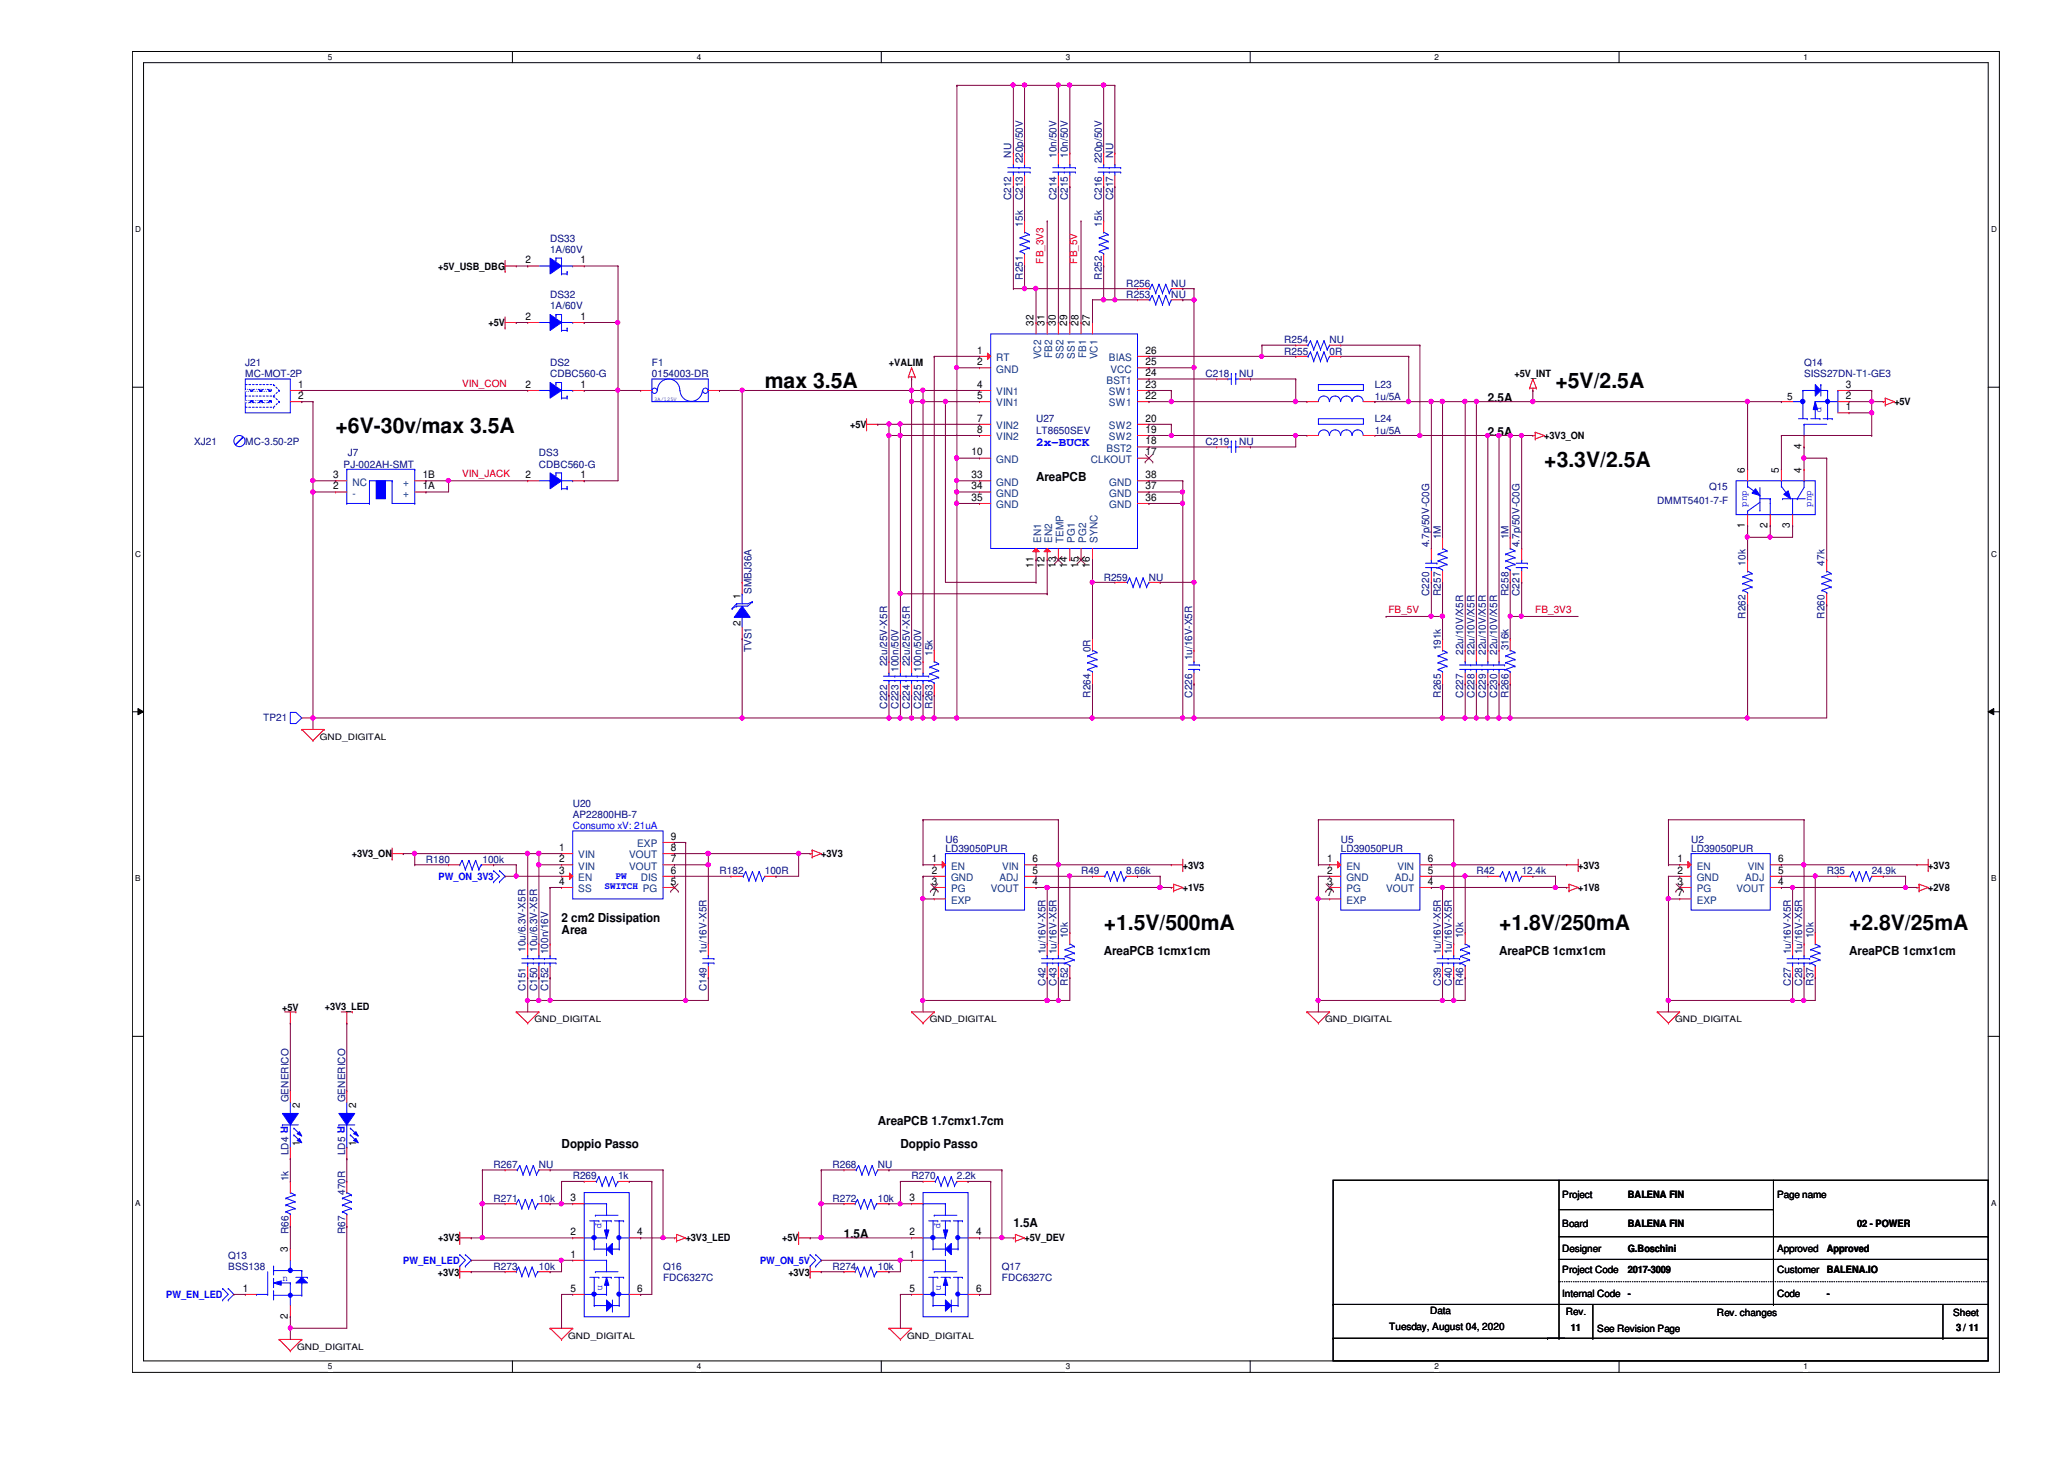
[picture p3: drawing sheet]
<svg xmlns="http://www.w3.org/2000/svg" width="297mm" height="210mm" viewBox="0 0 297 210" stroke-linecap="round" stroke-linejoin="round" font-family="sans-serif">
<defs><g id="words">
<g font-size="3">
<text x="110.1" y="55.8">max 3.5A</text>
<text x="223.9" y="55.8">+5V/2.5A</text>
<text x="48.3" y="62.2">+6V-30v/max 3.5A</text>
<text x="222.2" y="67.1">+3.3V/2.5A</text>
<text x="158.8" y="133.8">+1.5V/500mA</text>
<text x="215.7" y="133.8">+1.8V/250mA</text>
<text x="266.1" y="133.8">+2.8V/25mA</text>
</g>
<g font-size="1.8">
<text x="214.1" y="57.8">2.5A</text>
<text x="214.1" y="62.7">2.5A</text>
<text x="149.1" y="69.2">AreaPCB</text>
<text x="80.8" y="132.6">2 cm2 Dissipation</text>
<text x="80.8" y="134.4">Area</text>
<text x="158.8" y="137.5">AreaPCB 1cmx1cm</text>
<text x="215.7" y="137.5">AreaPCB 1cmx1cm</text>
<text x="266.1" y="137.5">AreaPCB 1cmx1cm</text>
<text x="126.3" y="161.8">AreaPCB 1.7cmx1.7cm</text>
<text x="80.8" y="165.1">Doppio Passo</text>
<text x="129.6" y="165.1">Doppio Passo</text>
<text x="121.5" y="178.1">1.5A</text>
<text x="145.8" y="176.5">1.5A</text>
</g>
<text font-size="1.8" fill="#00f" x="149.1" y="64.2">2x-BUCK</text>
<g font-size="1.5">
<text x="75.6" y="37.9">2</text>
<text x="83.6" y="37.9">1</text>
<text x="75.6" y="46">2</text>
<text x="83.6" y="46">1</text>
<text x="148.7" y="46.9" transform="rotate(-90 148.7 46.9)">32</text>
<text x="150.3" y="46.9" transform="rotate(-90 150.3 46.9)">31</text>
<text x="151.9" y="46.9" transform="rotate(-90 151.9 46.9)">30</text>
<text x="153.6" y="46.9" transform="rotate(-90 153.6 46.9)">29</text>
<text x="155.2" y="46.9" transform="rotate(-90 155.2 46.9)">28</text>
<text x="156.8" y="46.9" transform="rotate(-90 156.8 46.9)">27</text>
<text x="140.6" y="50.9">1</text>
<text x="140.6" y="52.5">2</text>
<text x="164.8" y="52.5">25</text>
<text x="164.8" y="50.9">26</text>
<text x="42.9" y="55.8">1</text>
<text x="42.9" y="57.4">2</text>
<text x="75.6" y="55.8">2</text>
<text x="83.6" y="55.8">1</text>
<text x="140.6" y="55.8">4</text>
<text x="140.6" y="57.4">5</text>
<text x="164.8" y="57.4">22</text>
<text x="164.8" y="55.8">23</text>
<text x="164.8" y="54.1">24</text>
<text x="265.6" y="59">1</text>
<text x="265.6" y="57.4">2</text>
<text x="265.6" y="55.8">3</text>
<text x="139.8" y="65.5">10</text>
<text x="140.6" y="60.7">7</text>
<text x="140.6" y="62.3">8</text>
<text x="164.8" y="65.5">17</text>
<text x="164.8" y="63.9">18</text>
<text x="164.8" y="62.3">19</text>
<text x="164.8" y="60.7">20</text>
<text x="259.2" y="64.6" transform="rotate(-90 259.2 64.6)">4</text>
<text x="48" y="68.8">3</text>
<text x="48" y="70.4">2</text>
<text x="60.8" y="70.4">1A</text>
<text x="60.8" y="68.8">1B</text>
<text x="75.6" y="68.8">2</text>
<text x="83.6" y="68.8">1</text>
<text x="139.8" y="68.8">33</text>
<text x="139.8" y="70.4">34</text>
<text x="164.8" y="70.4">37</text>
<text x="164.8" y="68.8">38</text>
<text x="251.1" y="68" transform="rotate(-90 251.1 68)">6</text>
<text x="256" y="68" transform="rotate(-90 256 68)">5</text>
<text x="259.2" y="68" transform="rotate(-90 259.2 68)">4</text>
<text x="139.8" y="72.1">35</text>
<text x="164.8" y="72.1">36</text>
<text x="251.1" y="76" transform="rotate(-90 251.1 76)">1</text>
<text x="254.4" y="76" transform="rotate(-90 254.4 76)">2</text>
<text x="257.6" y="76" transform="rotate(-90 257.6 76)">3</text>
<text x="148.7" y="81.7" transform="rotate(-90 148.7 81.7)">11</text>
<text x="150.3" y="81.7" transform="rotate(-90 150.3 81.7)">12</text>
<text x="151.9" y="81.7" transform="rotate(-90 151.9 81.7)">13</text>
<text x="153.6" y="81.7" transform="rotate(-90 153.6 81.7)">14</text>
<text x="155.2" y="81.7" transform="rotate(-90 155.2 81.7)">15</text>
<text x="156.8" y="81.7" transform="rotate(-90 156.8 81.7)">16</text>
<text x="80.5" y="122.4">1</text>
<text x="80.5" y="124">2</text>
<text x="80.5" y="125.7">3</text>
<text x="96.6" y="125.7">6</text>
<text x="96.6" y="124">7</text>
<text x="96.6" y="122.4">8</text>
<text x="96.6" y="120.8">9</text>
<text x="134.1" y="124">1</text>
<text x="134.1" y="125.7">2</text>
<text x="148.6" y="125.7">5</text>
<text x="148.6" y="124">6</text>
<text x="191" y="124">1</text>
<text x="191" y="125.7">2</text>
<text x="205.5" y="125.7">5</text>
<text x="205.5" y="124">6</text>
<text x="241.4" y="124">1</text>
<text x="241.4" y="125.7">2</text>
<text x="255.9" y="125.7">5</text>
<text x="255.9" y="124">6</text>
<text x="80.5" y="127.3">4</text>
<text x="96.6" y="127.3">5</text>
<text x="134.1" y="127.3">3</text>
<text x="134.1" y="128.9">7</text>
<text x="148.6" y="127.3">4</text>
<text x="191" y="127.3">3</text>
<text x="191" y="128.9">7</text>
<text x="205.5" y="127.3">4</text>
<text x="241.4" y="127.3">3</text>
<text x="241.4" y="128.9">7</text>
<text x="255.9" y="127.3">4</text>
<text x="82.1" y="172.8">3</text>
<text x="130.9" y="172.8">3</text>
<text x="82.1" y="177.7">2</text>
<text x="91.7" y="177.7">4</text>
<text x="130.9" y="177.7">2</text>
<text x="140.5" y="177.7">4</text>
<text x="35" y="185.8">1</text>
<text x="41.4" y="180.2" transform="rotate(-90 41.4 180.2)">3</text>
<text x="82.1" y="185.8">5</text>
<text x="82.1" y="180.9">1</text>
<text x="91.7" y="185.8">6</text>
<text x="130.9" y="185.8">5</text>
<text x="130.9" y="180.9">1</text>
<text x="140.5" y="185.8">6</text>
<text x="41.4" y="189.8" transform="rotate(-90 41.4 189.8)">2</text>
</g>
<g font-size="1.5" fill="#004080">
<text x="143.4" y="51.9">RT</text>
<text x="143.4" y="53.6">GND</text>
<text x="149.8" y="51.7" transform="rotate(-90 149.8 51.7)">VC2</text>
<text x="151.4" y="51.5" transform="rotate(-90 151.4 51.5)">FB2</text>
<text x="153" y="51.6" transform="rotate(-90 153 51.6)">SS2</text>
<text x="154.7" y="51.6" transform="rotate(-90 154.7 51.6)">SS1</text>
<text x="156.3" y="51.5" transform="rotate(-90 156.3 51.5)">FB1</text>
<text x="157.9" y="51.7" transform="rotate(-90 157.9 51.7)">VC1</text>
<text x="159.6" y="51.9">BIAS</text>
<text x="159.8" y="53.6">VCC</text>
<text x="143.4" y="56.9">VIN1</text>
<text x="143.4" y="58.5">VIN1</text>
<text x="159.3" y="55.2">BST1</text>
<text x="159.6" y="58.5">SW1</text>
<text x="159.6" y="56.9">SW1</text>
<text x="143.4" y="61.7">VIN2</text>
<text x="143.4" y="63.3">VIN2</text>
<text x="159.3" y="65">BST2</text>
<text x="159.6" y="63.3">SW2</text>
<text x="159.6" y="61.7">SW2</text>
<text x="50.7" y="69.8">NC</text>
<text x="50.7" y="71.5">-</text>
<text x="58" y="71.5">+</text>
<text x="58" y="69.8">+</text>
<text x="143.4" y="66.6">GND</text>
<text x="143.4" y="69.8">GND</text>
<text x="143.4" y="71.5">GND</text>
<text x="157" y="66.6">CLKOUT</text>
<text x="159.6" y="71.5">GND</text>
<text x="159.6" y="69.8">GND</text>
<text x="143.4" y="73.1">GND</text>
<text x="159.6" y="73.1">GND</text>
<text x="149.8" y="78.1" transform="rotate(-90 149.8 78.1)">EN1</text>
<text x="151.4" y="78.1" transform="rotate(-90 151.4 78.1)">EN2</text>
<text x="153" y="78.1" transform="rotate(-90 153 78.1)">TEMP</text>
<text x="154.7" y="78.1" transform="rotate(-90 154.7 78.1)">PG1</text>
<text x="156.3" y="78.1" transform="rotate(-90 156.3 78.1)">PG2</text>
<text x="157.9" y="78.1" transform="rotate(-90 157.9 78.1)">SYNC</text>
<text x="83.2" y="123.5">VIN</text>
<text x="83.2" y="125.1">VIN</text>
<text x="90.6" y="125.1">VOUT</text>
<text x="90.6" y="123.5">VOUT</text>
<text x="91.7" y="121.9">EXP</text>
<text x="136.9" y="125.1">EN</text>
<text x="144.2" y="125.1">VIN</text>
<text x="193.8" y="125.1">EN</text>
<text x="201.1" y="125.1">VIN</text>
<text x="244.2" y="125.1">EN</text>
<text x="251.5" y="125.1">VIN</text>
<text x="83.2" y="126.7">EN</text>
<text x="83.2" y="128.4">SS</text>
<text x="92.2" y="126.7">DIS</text>
<text x="92.5" y="128.4">PG</text>
<text x="136.9" y="126.7">GND</text>
<text x="136.9" y="128.4">PG</text>
<text x="136.9" y="130">EXP</text>
<text x="142.6" y="128.4">VOUT</text>
<text x="143.8" y="126.7">ADJ</text>
<text x="193.8" y="126.7">GND</text>
<text x="193.8" y="128.4">PG</text>
<text x="193.8" y="130">EXP</text>
<text x="199.5" y="128.4">VOUT</text>
<text x="200.7" y="126.7">ADJ</text>
<text x="244.2" y="126.7">GND</text>
<text x="244.2" y="128.4">PG</text>
<text x="244.2" y="130">EXP</text>
<text x="249.9" y="128.4">VOUT</text>
<text x="251.2" y="126.7">ADJ</text>
</g>
<g font-size="1.4" fill="#000080">
<text x="145.5" y="22.7" transform="rotate(-90 145.5 22.7)">NU</text>
<text x="147.2" y="23.5" transform="rotate(-90 147.2 23.5)">220p/50V</text>
<text x="152.1" y="22.7" transform="rotate(-90 152.1 22.7)">10n/50V</text>
<text x="153.7" y="22.7" transform="rotate(-90 153.7 22.7)">10n/50V</text>
<text x="158.6" y="23.5" transform="rotate(-90 158.6 23.5)">220p/50V</text>
<text x="160.2" y="22.7" transform="rotate(-90 160.2 22.7)">NU</text>
<text x="145.5" y="28.8" transform="rotate(-90 145.5 28.8)">C212</text>
<text x="147.2" y="28.8" transform="rotate(-90 147.2 28.8)">C213</text>
<text x="152.1" y="28.8" transform="rotate(-90 152.1 28.8)">C214</text>
<text x="153.7" y="28.8" transform="rotate(-90 153.7 28.8)">C215</text>
<text x="158.6" y="28.8" transform="rotate(-90 158.6 28.8)">C216</text>
<text x="160.2" y="28.8" transform="rotate(-90 160.2 28.8)">C217</text>
<text x="79.2" y="34.8">DS33</text>
<text x="147.2" y="32.6" transform="rotate(-90 147.2 32.6)">15k</text>
<text x="158.6" y="32.6" transform="rotate(-90 158.6 32.6)">15k</text>
<text x="79.2" y="36.4">1A/60V</text>
<text x="147.2" y="40.2" transform="rotate(-90 147.2 40.2)">R251</text>
<text x="158.6" y="40.2" transform="rotate(-90 158.6 40.2)">R252</text>
<text x="162.1" y="41.3">R256</text>
<text x="168.6" y="41.3">NU</text>
<text x="79.2" y="42.9">DS32</text>
<text x="79.2" y="44.5">1A/60V</text>
<text x="162.1" y="42.9">R253</text>
<text x="168.6" y="42.9">NU</text>
<text x="35.3" y="52.6">J21</text>
<text x="79.2" y="52.6">DS2</text>
<text x="93.8" y="52.6">F1</text>
<text x="184.8" y="49.4">R254</text>
<text x="184.8" y="51">R255</text>
<text x="191.3" y="49.4">NU</text>
<text x="191.3" y="51">0R</text>
<text x="259.6" y="52.6">Q14</text>
<text x="35.3" y="54.3">MC-MOT-2P</text>
<text x="79.2" y="54.3">CDBC560-G</text>
<text x="93.8" y="54.3">0154003-DR</text>
<text x="173.5" y="54.3">C218</text>
<text x="178.4" y="54.3">NU</text>
<text x="197.9" y="55.9">L23</text>
<text x="197.9" y="57.5">1u/5A</text>
<text x="259.6" y="54.3">SISS27DN-T1-GE3</text>
<text x="27.9" y="64">XJ21</text>
<text x="35.3" y="64">MC-3.50-2P</text>
<text x="50" y="65.7">J7</text>
<text x="77.6" y="65.7">DS3</text>
<text x="149.1" y="60.7">U27</text>
<text x="149.1" y="62.4">LT8650SEV</text>
<text x="173.5" y="64">C219</text>
<text x="178.4" y="64">NU</text>
<text x="197.9" y="60.7">L24</text>
<text x="197.9" y="62.4">1u/5A</text>
<text x="49.4" y="67.3">PJ-002AH-SMT</text>
<text x="77.6" y="67.3">CDBC560-G</text>
<text x="246" y="70.5">Q15</text>
<text x="207.3" y="77.6" transform="rotate(-90 207.3 77.6)">1M</text>
<text x="217.1" y="77.6" transform="rotate(-90 217.1 77.6)">1M</text>
<text x="238.5" y="72.5">DMMT5401-7-F</text>
<text x="158.8" y="83.5">R259</text>
<text x="165.4" y="83.5">NU</text>
<text x="205.7" y="78.7" transform="rotate(-90 205.7 78.7)">4.7p/50V-C0G</text>
<text x="218.7" y="78.7" transform="rotate(-90 218.7 78.7)">4.7p/50V-C0G</text>
<text x="251.2" y="81.4" transform="rotate(-90 251.2 81.4)">10k</text>
<text x="262.6" y="81.4" transform="rotate(-90 262.6 81.4)">47k</text>
<text x="108.2" y="85.4" transform="rotate(-90 108.2 85.4)">SMBJ36A</text>
<text x="205.7" y="85.7" transform="rotate(-90 205.7 85.7)">C220</text>
<text x="207.3" y="85.7" transform="rotate(-90 207.3 85.7)">R257</text>
<text x="217.1" y="85.7" transform="rotate(-90 217.1 85.7)">R258</text>
<text x="218.7" y="85.7" transform="rotate(-90 218.7 85.7)">C221</text>
<text x="251.2" y="89" transform="rotate(-90 251.2 89)">R262</text>
<text x="262.6" y="89" transform="rotate(-90 262.6 89)">R260</text>
<text x="108.2" y="93.9" transform="rotate(-90 108.2 93.9)">TVS1</text>
<text x="127.7" y="95.8" transform="rotate(-90 127.7 95.8)">22u/25V-X5R</text>
<text x="130.9" y="95.8" transform="rotate(-90 130.9 95.8)">22u/25V-X5R</text>
<text x="134.2" y="94.4" transform="rotate(-90 134.2 94.4)">15k</text>
<text x="156.9" y="93.9" transform="rotate(-90 156.9 93.9)">0R</text>
<text x="171.6" y="95" transform="rotate(-90 171.6 95)">1u/16V-X5R</text>
<text x="207.3" y="93.6" transform="rotate(-90 207.3 93.6)">191k</text>
<text x="210.6" y="94.2" transform="rotate(-90 210.6 94.2)">22u/10V/X5R</text>
<text x="212.2" y="94.2" transform="rotate(-90 212.2 94.2)">22u/10V/X5R</text>
<text x="213.8" y="94.2" transform="rotate(-90 213.8 94.2)">22u/10V/X5R</text>
<text x="215.5" y="94.2" transform="rotate(-90 215.5 94.2)">22u/10V/X5R</text>
<text x="217.1" y="93.6" transform="rotate(-90 217.1 93.6)">316k</text>
<text x="127.7" y="102" transform="rotate(-90 127.7 102)">C222</text>
<text x="129.3" y="102" transform="rotate(-90 129.3 102)">C223</text>
<text x="129.3" y="96.6" transform="rotate(-90 129.3 96.6)">100n/50V</text>
<text x="130.9" y="102" transform="rotate(-90 130.9 102)">C224</text>
<text x="132.5" y="102" transform="rotate(-90 132.5 102)">C225</text>
<text x="132.5" y="96.6" transform="rotate(-90 132.5 96.6)">100n/50V</text>
<text x="134.2" y="102" transform="rotate(-90 134.2 102)">R263</text>
<text x="156.9" y="100.4" transform="rotate(-90 156.9 100.4)">R264</text>
<text x="171.6" y="100.4" transform="rotate(-90 171.6 100.4)">C226</text>
<text x="207.3" y="100.4" transform="rotate(-90 207.3 100.4)">R265</text>
<text x="210.6" y="100.4" transform="rotate(-90 210.6 100.4)">C227</text>
<text x="212.2" y="100.4" transform="rotate(-90 212.2 100.4)">C228</text>
<text x="213.8" y="100.4" transform="rotate(-90 213.8 100.4)">C229</text>
<text x="215.5" y="100.4" transform="rotate(-90 215.5 100.4)">C230</text>
<text x="217.1" y="100.4" transform="rotate(-90 217.1 100.4)">R266</text>
<text x="37.9" y="103.7">TP21</text>
<text x="82.4" y="116">U20</text>
<text x="82.4" y="117.6">AP22800HB-7</text>
<text x="61.3" y="124.2">R180</text>
<text x="69.4" y="124.2">100k</text>
<text x="103.5" y="125.8">R182</text>
<text x="110.1" y="125.8">100R</text>
<text x="136.1" y="121.2">U6</text>
<text x="136.1" y="122.6">LD39050PUR</text>
<text x="155.6" y="125.8">R49</text>
<text x="162.1" y="125.8">8.66k</text>
<text x="193" y="121.2">U5</text>
<text x="193" y="122.6">LD39050PUR</text>
<text x="212.5" y="125.8">R42</text>
<text x="219" y="125.8">12.4k</text>
<text x="243.4" y="121.2">U2</text>
<text x="243.4" y="122.6">LD39050PUR</text>
<text x="262.9" y="125.8">R35</text>
<text x="269.4" y="125.8">24.9k</text>
<text x="75.6" y="136.9" transform="rotate(-90 75.6 136.9)">10u/6.3V-X5R</text>
<text x="77.3" y="136.9" transform="rotate(-90 77.3 136.9)">10u/6.3V-X5R</text>
<text x="78.9" y="137.3" transform="rotate(-90 78.9 137.3)">100n/16V</text>
<text x="101.7" y="137.3" transform="rotate(-90 101.7 137.3)">1u/16V-X5R</text>
<text x="150.5" y="137.3" transform="rotate(-90 150.5 137.3)">1u/16V-X5R</text>
<text x="152.1" y="137.3" transform="rotate(-90 152.1 137.3)">1u/16V-X5R</text>
<text x="153.7" y="135" transform="rotate(-90 153.7 135)">10k</text>
<text x="207.3" y="137.3" transform="rotate(-90 207.3 137.3)">1u/16V-X5R</text>
<text x="209" y="137.3" transform="rotate(-90 209 137.3)">1u/16V-X5R</text>
<text x="210.6" y="135" transform="rotate(-90 210.6 135)">10k</text>
<text x="257.7" y="137.3" transform="rotate(-90 257.7 137.3)">1u/16V-X5R</text>
<text x="259.3" y="137.3" transform="rotate(-90 259.3 137.3)">1u/16V-X5R</text>
<text x="261" y="135" transform="rotate(-90 261 135)">10k</text>
<text x="75.6" y="142.6" transform="rotate(-90 75.6 142.6)">C151</text>
<text x="77.3" y="142.6" transform="rotate(-90 77.3 142.6)">C150</text>
<text x="78.9" y="142.6" transform="rotate(-90 78.9 142.6)">C152</text>
<text x="101.7" y="142.6" transform="rotate(-90 101.7 142.6)">C149</text>
<text x="150.5" y="141.8" transform="rotate(-90 150.5 141.8)">C42</text>
<text x="152.1" y="141.8" transform="rotate(-90 152.1 141.8)">C43</text>
<text x="153.7" y="141.8" transform="rotate(-90 153.7 141.8)">R52</text>
<text x="207.3" y="141.8" transform="rotate(-90 207.3 141.8)">C39</text>
<text x="209" y="141.8" transform="rotate(-90 209 141.8)">C40</text>
<text x="210.6" y="141.8" transform="rotate(-90 210.6 141.8)">R46</text>
<text x="257.7" y="141.8" transform="rotate(-90 257.7 141.8)">C27</text>
<text x="259.3" y="141.8" transform="rotate(-90 259.3 141.8)">C28</text>
<text x="261" y="141.8" transform="rotate(-90 261 141.8)">R37</text>
<text x="41.5" y="158.6" transform="rotate(-90 41.5 158.6)">GENERICO</text>
<text x="49.7" y="158.6" transform="rotate(-90 49.7 158.6)">GENERICO</text>
<text x="41.5" y="166.2" transform="rotate(-90 41.5 166.2)">LD4</text>
<text x="49.7" y="166.2" transform="rotate(-90 49.7 166.2)">LD5</text>
<text x="41.5" y="170" transform="rotate(-90 41.5 170)">1k</text>
<text x="49.7" y="171.9" transform="rotate(-90 49.7 171.9)">470R</text>
<text x="71" y="168.1">R267</text>
<text x="71" y="172.9">R271</text>
<text x="77.6" y="168.1">NU</text>
<text x="77.6" y="172.9">10k</text>
<text x="82.4" y="169.7">R269</text>
<text x="88.9" y="169.7">1k</text>
<text x="119.8" y="172.9">R272</text>
<text x="119.8" y="168.1">R268</text>
<text x="126.3" y="172.9">10k</text>
<text x="126.3" y="168.1">NU</text>
<text x="131.2" y="169.7">R270</text>
<text x="137.7" y="169.7">2.2k</text>
<text x="41.5" y="177.6" transform="rotate(-90 41.5 177.6)">R66</text>
<text x="49.7" y="177.6" transform="rotate(-90 49.7 177.6)">R67</text>
<text x="32.9" y="181.1">Q13</text>
<text x="32.9" y="182.7">BSS138</text>
<text x="71" y="182.7">R273</text>
<text x="77.6" y="182.7">10k</text>
<text x="95.4" y="182.7">Q16</text>
<text x="95.4" y="184.3">FDC6327C</text>
<text x="119.8" y="182.7">R274</text>
<text x="126.3" y="182.7">10k</text>
<text x="144.2" y="182.7">Q17</text>
<text x="144.2" y="184.3">FDC6327C</text>
</g>
<g font-size="1.4">
<text x="63.1" y="38.8">+5V_USB_DBG</text>
<text x="70.3" y="46.9">+5V</text>
<text x="127.9" y="52.6">+VALIM</text>
<text x="218" y="54.3">+5V_INT</text>
<text x="257.2" y="57.5">5</text>
<text x="272.6" y="58.3">+5V</text>
<text x="122.3" y="61.6">+5V</text>
<text x="222.2" y="63.2">+3V3_ON</text>
<text x="106.6" y="86.2" transform="rotate(-90 106.6 86.2)">1</text>
<text x="106.6" y="90.1" transform="rotate(-90 106.6 90.1)">2</text>
<text x="50.6" y="123.4">+3V3_ON</text>
<text x="118.2" y="123.4">+3V3</text>
<text x="170.2" y="125">+3V3</text>
<text x="227.1" y="125">+3V3</text>
<text x="277.5" y="125">+3V3</text>
<text x="170.2" y="128.2">+1V5</text>
<text x="227.1" y="128.2">+1V8</text>
<text x="277.5" y="128.2">+2V8</text>
<text x="40.6" y="145.5">+5V</text>
<text x="46.7" y="145.3">+3V3_LED</text>
<text x="43.1" y="159.4" transform="rotate(-90 43.1 159.4)">2</text>
<text x="51.3" y="159.4" transform="rotate(-90 51.3 159.4)">2</text>
<text x="43.1" y="164.9" transform="rotate(-90 43.1 164.9)">1</text>
<text x="51.3" y="164.9" transform="rotate(-90 51.3 164.9)">1</text>
<text x="224.8" y="172.4">Project</text>
<text x="234.3" y="172.4">BALENA FIN</text>
<text x="255.7" y="172.4">Page name</text>
<text x="63.1" y="178.6">+3V3</text>
<text x="98.7" y="178.6">+3V3_LED</text>
<text x="112.6" y="178.6">+5V</text>
<text x="147.4" y="178.6">+5V_DEV</text>
<text x="224.8" y="176.5">Board</text>
<text x="234.3" y="176.5">BALENA FIN</text>
<text x="267.3" y="176.5">02 - POWER</text>
<text x="63" y="183.5">+3V3</text>
<text x="113.5" y="183.5">+3V3</text>
<text x="224.8" y="183.2">Project Code</text>
<text x="224.8" y="180.1">Designer</text>
<text x="234.3" y="183.2">2017-3009</text>
<text x="234.3" y="180.1">G.Boschini</text>
<text x="255.7" y="180.1">Approved</text>
<text x="255.7" y="183.2">Customer</text>
<text x="262.9" y="183.2">BALENA.IO</text>
<text x="262.9" y="180.1">Approved</text>
<text x="199.9" y="191.3">Tuesday, August 04, 2020</text>
<text x="205.8" y="189">Data</text>
<text x="224.8" y="186.6">Internal Code</text>
<text x="225.3" y="189.2">Rev.</text>
<text x="226.1" y="191.5">11</text>
<text x="229.9" y="191.6">See Revision Page</text>
<text x="234.3" y="186.6">-</text>
<text x="247.1" y="189.4">Rev. changes</text>
<text x="255.7" y="186.6">Code</text>
<text x="262.9" y="186.6">-</text>
<text x="281.1" y="189.4">Sheet</text>
<text x="281.5" y="191.5">3 / 11</text>
</g>
<g font-size="1.4" fill="#f00">
<text x="150.2" y="37.9" transform="rotate(-90 150.2 37.9)">FB_3V3</text>
<text x="155" y="37.9" transform="rotate(-90 155 37.9)">FB_5V</text>
<text x="66.5" y="55.6">VIN_CON</text>
<text x="66.5" y="68.6">VIN_JACK</text>
<text x="199.8" y="88.1">FB_5V</text>
<text x="220.9" y="88.1">FB_3V3</text>
</g>
<g font-size="1.4" fill="#00f">
<text x="261.5" y="58.6" transform="rotate(90 261.5 58.6)">p</text>
<text x="251.4" y="72.9" transform="rotate(-90 251.4 72.9)">pnp</text>
<text x="260.7" y="72.9" transform="rotate(-90 260.7 72.9)">pnp</text>
<text x="82.4" y="119.3">Consumo xV: 21uA</text>
<text x="63.1" y="126.6">PW_ON_3V3</text>
<text x="87" y="127.8">SWITCH</text>
<text x="88.6" y="126.4">PW</text>
<text x="40.4" y="162" transform="rotate(90 40.4 162)">R</text>
<text x="48.6" y="162" transform="rotate(90 48.6 162)">R</text>
<text x="85.9" y="176" transform="rotate(90 85.9 176)">p</text>
<text x="134.7" y="176" transform="rotate(90 134.7 176)">p</text>
<text x="40.6" y="184.3">n</text>
<text x="58" y="181.9">PW_EN_LED</text>
<text x="86.1" y="184.9" transform="rotate(90 86.1 184.9)">n</text>
<text x="109.4" y="181.9">PW_ON_5V</text>
<text x="134.8" y="184.9" transform="rotate(90 134.8 184.9)">n</text>
<text x="23.9" y="186.7">PW_EN_LED</text>
</g>
<g font-size="1.3">
<text x="46" y="106.4">GND_DIGITAL</text>
<text x="76.9" y="147.1">GND_DIGITAL</text>
<text x="133.8" y="147.1">GND_DIGITAL</text>
<text x="190.7" y="147.1">GND_DIGITAL</text>
<text x="241.1" y="147.1">GND_DIGITAL</text>
<text x="42.8" y="194.2">GND_DIGITAL</text>
<text x="81.8" y="192.6">GND_DIGITAL</text>
<text x="130.6" y="192.6">GND_DIGITAL</text>
</g>
<g font-size="1.2">
<text x="47.2" y="8.6">5</text>
<text x="100.3" y="8.6">4</text>
<text x="153.4" y="8.6">3</text>
<text x="206.5" y="8.6">2</text>
<text x="259.5" y="8.6">1</text>
<text x="19.5" y="33.4">D</text>
<text x="286.6" y="33.4">D</text>
<text x="19.5" y="80.1">C</text>
<text x="286.6" y="80.1">C</text>
<text x="19.5" y="126.8">B</text>
<text x="286.6" y="126.8">B</text>
<text x="19.5" y="173.5">A</text>
<text x="286.6" y="173.5">A</text>
<text x="47.2" y="197">5</text>
<text x="100.3" y="197">4</text>
<text x="153.4" y="197">3</text>
<text x="206.5" y="197">2</text>
<text x="259.5" y="197">1</text>
</g>
<text font-size=".8" fill="#00f" x="94.1" y="57.7">3A/125V</text>
</g></defs>
<path d="M19.1 7.4h268.6v190h-268.6zM20.7 9h265.4v186.8h-265.4z" fill="none" stroke="#000" stroke-width=".14"/>
<g fill="#fff">
<path d="M47.2 7.6h.6v1.3h-.6z"/>
<path d="M47.2 196h.6v1.3h-.6z"/>
</g>
<path d="M73.7 7.4v1.6M73.7 195.8v1.6" fill="none" stroke="#000" stroke-width=".14"/>
<g fill="#fff">
<path d="M100.3 7.6h.6v1.3h-.6z"/>
<path d="M100.3 196h.6v1.3h-.6z"/>
</g>
<path d="M126.8 7.4v1.6M126.8 195.8v1.6" fill="none" stroke="#000" stroke-width=".14"/>
<g fill="#fff">
<path d="M153.4 7.6h.6v1.3h-.6z"/>
<path d="M153.4 196h.6v1.3h-.6z"/>
</g>
<path d="M179.9 7.4v1.6M179.9 195.8v1.6" fill="none" stroke="#000" stroke-width=".14"/>
<g fill="#fff">
<path d="M206.5 7.6h.6v1.3h-.6z"/>
<path d="M206.5 196h.6v1.3h-.6z"/>
</g>
<path d="M233 7.4v1.6M233 195.8v1.6" fill="none" stroke="#000" stroke-width=".14"/>
<g fill="#fff">
<path d="M259.5 7.6h.6v1.3h-.6z"/>
<path d="M259.5 196h.6v1.3h-.6z"/>
<path d="M19.5 32.3h.8v1.4h-.8z"/>
<path d="M286.6 32.3h.8v1.4h-.8z"/>
<path d="M19.5 79h.8v1.3h-.8z"/>
<path d="M286.6 79h.8v1.3h-.8z"/>
</g>
<path d="M19.1 55.7h1.6M286.1 55.7h1.6" fill="none" stroke="#000" stroke-width=".14"/>
<g fill="#fff">
<path d="M19.5 125.7h.7v1.3h-.7z"/>
<path d="M286.6 125.7h.7v1.3h-.7z"/>
</g>
<path d="M19.1 102.4h1.6M19.9 101.9l.8 .5-.8 .4zM286.1 102.4l.8-.5v.9zM286.1 102.4h1.6" fill="none" stroke="#000" stroke-width=".14"/>
<path d="M19.9 101.9l.8 .5-.8 .4zM286.1 102.4l.8-.5v.9z" fill="#000"/>
<g fill="#fff">
<path d="M19.5 172.4h.7v1.3h-.7z"/>
<path d="M286.6 172.4h.7v1.3h-.7z"/>
</g>
<g fill="none" stroke="#000" stroke-width=".14">
<path d="M19.1 149.1h1.6M286.1 149.1h1.6M191.9 169.8h94.2v26h-94.2zM224.4 177.9h61.7M224.4 169.8v22.7M224.4 174h30.8M255.2 174.7h.1M255.2 174h.1M255.2 169.8v17.9M286.1 177.9h.1M191.9 192.5h.1M191.9 187.7h.1"/>
<path d="M191.9 192.5h94.2M191.9 187.7h94.2M222.7 192.5h.1M224.4 192.5h.1M224.4 181.2h61.7M229.2 192.5h.1M229.2 187.7v4.8M255.2 187.7h.1M279.6 192.5h.1M279.6 187.7v4.8M286.1 181.2h.1"/>
</g>
<g fill="none" stroke="#f00" stroke-width=".14">
<path d="M72.7 39.1h.1M72.7 37.5v1.6M72.7 38.3h1.6M74.3 38.3h.1M147.4 22h.1M147.4 26.9h.1M147.4 22v1.7M147.4 25.3v1.6M72.7 47.2h.1M72.7 46.4h1.6M72.7 45.6v1.6M74.3 46.4h.1"/>
<path d="M130.7 54.2h.1M130.7 54.2h1M131.2 54.5h.1M131.2 52.9h.1M131.2 54.2v.3M131.2 52.9l-.5 1.3M131.2 52.9l.5 1.3M131.7 54.2h.1M163.7 43.1h.1M163.7 43.1h1.7M168.6 43.1h1.6M170.2 43.1h.1"/>
<path d="M175.1 54.5h.1M175.1 54.5h1.6M178.4 54.5h1.6M180 54.5h.1M220.1 55.8h.1M220.1 55.8h1M220.6 56.2h.1M220.6 54.5h.1M220.6 55.8v.4M220.6 54.5l-.5 1.3M220.6 54.5l.5 1.3M221.1 55.8h.1"/>
<path d="M271 57.8h.1M271 57.8h.3M271.3 57.3h.1M271.3 58.3h.1M271.3 57.3v1M271.3 57.3l1.3 .5M272.6 57.8h.1M272.6 57.8l-1.3 .5M124.7 61.8h.1M124.7 61h1.6M124.7 60.2v1.6M126.3 61h.1"/>
<path d="M217.3 77.3h.1M217.3 77.3v1.6M220.6 62.7h.1M220.6 62.7h.3M220.9 62.2h.1M220.9 63.2h.1M220.9 62.2v1M220.9 62.2l1.4 .5M222.3 62.7h.1M222.3 62.7l-1.4 .5M157.2 91.9h.1M157.2 98.4h.1"/>
<path d="M157.2 91.9v1.7M157.2 96.8v1.6M217.3 83.8h.1M217.3 82.2v1.6M43.4 104.9h.1M43.4 104.9h3.3M43.4 104.9l1.6 1.7M45 106.6h.1M46.7 104.9h.1M46.7 104.9l-1.7 1.7M56.4 123.6h.1M56.4 122.8h1.6"/>
<path d="M56.4 122v1.6M58 122.8h.1M116.6 122.8h.1M116.6 122.8h.3M116.9 122.3h.1M116.9 123.3h.1M116.9 122.3v1M116.9 122.3l1.3 .5M118.2 122.8h.1M118.2 122.8l-1.3 .5M168.6 124.4h.1M168.6 127.7h.1"/>
<path d="M168.6 124.4h1.6M168.6 127.7h.3M168.9 127.2h.1M168.9 128.2h.1M168.9 127.2v1M168.9 127.2l1.3 .5M170.2 125.3h.1M170.2 127.7h.1M170.2 123.6v1.7M170.2 127.7l-1.3 .5M225.5 124.4h.1M225.5 127.7h.1"/>
<path d="M225.5 124.4h1.6M225.5 127.7h.3M225.8 127.2h.1M225.8 128.2h.1M225.8 127.2v1M225.8 127.2l1.3 .5M227.1 125.3h.1M227.1 127.7h.1M227.1 123.6v1.7M227.1 127.7l-1.3 .5M275.9 124.4h.1M275.9 127.7h.1"/>
<path d="M275.9 124.4h1.6M275.9 127.7h.3M276.2 127.2h.1M276.2 128.2h.1M276.2 127.2v1M276.2 127.2l1.3 .5M277.5 125.3h.1M277.5 127.7h.1M277.5 123.6v1.7M277.5 127.7l-1.3 .5M41 145.6h1.6M41.8 147.2h.1"/>
<path d="M41.8 145.6v1.6M42.6 145.6h.1M49.1 145.6h1.6M49.9 147.2h.1M49.9 145.6v1.6M50.7 145.6h.1M74.3 145.6h.1M74.3 145.6h3.3M74.3 145.6l1.6 1.6M75.9 147.2h.1M77.6 145.6h.1M77.6 145.6l-1.7 1.6"/>
<path d="M131.2 145.6h.1M131.2 145.6h3.3M131.2 145.6l1.6 1.6M132.8 147.2h.1M134.5 145.6h.1M134.5 145.6l-1.7 1.6M188.1 145.6h.1M188.1 145.6h3.2M188.1 145.6l1.6 1.6M189.7 147.2h.1M191.3 145.6h.1M191.3 145.6l-1.6 1.6"/>
<path d="M238.5 145.6h.1M238.5 145.6h3.2M238.5 145.6l1.6 1.6M240.1 147.2h.1M241.7 145.6h.1M241.7 145.6l-1.6 1.6M66.2 178.9h.1M66.2 178.1h1.6M66.2 177.2v1.7M67.8 178.1h.1M97.1 178.1h.1M97.1 178.1h.3"/>
<path d="M97.4 177.6h.1M97.4 178.6h.1M97.4 177.6v1M97.4 177.6l1.3 .5M98.7 178.1h.1M98.7 178.1l-1.3 .5M114.9 178.9h.1M114.9 178.1h1.7M114.9 177.2v1.7M116.6 178.1h.1M121.5 173.2h.1M121.5 173.2h1.6"/>
<path d="M126.3 173.2h1.6M127.9 173.2h.1M145.8 178.1h.1M145.8 178.1h.3M146.1 177.6h.1M146.1 178.6h.1M146.1 177.6v1M146.1 177.6l1.3 .5M147.4 178.1h.1M147.4 178.1l-1.3 .5M40.2 192.7h.1M40.2 192.7h3.2"/>
<path d="M40.2 192.7l1.6 1.7M41.8 194.4h.1M43.4 192.7h.1M43.4 192.7l-1.6 1.7M66.2 183.8h.1M66.2 182.2v1.6M66.2 183h1.6M67.8 183h.1M79.2 191.1h.1M79.2 191.1h3.2M79.2 191.1l1.6 1.6M80.8 192.7h.1"/>
<path d="M82.4 191.1h.1M82.4 191.1l-1.6 1.6M116.6 183.8h.1M116.6 183h1.6M116.6 182.2v1.6M118.2 183h.1M127.9 191.1h.1M127.9 191.1h3.3M127.9 191.1l1.7 1.6M129.6 192.7h.1M131.2 191.1h.1M131.2 191.1l-1.6 1.6"/>
</g>
<g fill="none" stroke="#00f" stroke-width=".14">
<path d="M146.6 24.8h1.7M146.6 24.1h1.7M147.4 23.7h.1M147.4 24.8h.1M147.4 23.7v.4M147.4 24.8v.5M148.3 24.8h.1M148.3 24.1h.1M165.4 43.1h.1M165.5 43.1h.1M165.8 42.5h.1M165.8 42.5l-.3 .6"/>
<path d="M165.8 42.5l.5 1.3M166.3 43.8h.1M166.8 42.5h.1M166.8 42.5l-.5 1.3M166.8 42.5l.5 1.3M167.3 43.8h.1M167.8 42.5h.1M167.8 42.5l-.5 1.3M167.8 42.5l.5 1.3M168.3 43.8h.1M168.6 43.1h.1M168.6 43.1l-.3 .7"/>
<path d="M176.7 54.5h.1M176.7 54.5h.5M177.2 53.7h.1M177.2 53.7v1.6M177.8 53.7h.1M177.8 54.5h.1M177.8 53.7v1.6M177.8 54.5h.6M216.7 79.7h.1M216.7 79.7l1.3 .5M217.3 78.9h.1M217.3 78.9l.7 .3"/>
<path d="M218 79.2h.1M218 79.2l-1.3 .5M156.5 96.3h.1M156.5 95.3h.1M156.5 94.4h.1M156.5 96.3l.7 .3M156.5 95.3l1.4 .5M156.5 94.4l1.4 .5M157.2 93.6h.1M157.2 96.6h.1M157.2 93.6l.7 .3M157.2 96.6v.2"/>
<path d="M157.9 95.8h.1M157.9 94.9h.1M157.9 93.9h.1M157.9 95.8l-1.4 .5M157.9 94.9l-1.4 .4M157.9 93.9l-1.4 .5M216.7 81.7h.1M216.7 80.7h.1M216.7 81.7l.6 .3M216.7 80.7l1.3 .5M217.3 82h.1M217.3 82v.2"/>
<path d="M218 81.2h.1M218 80.2h.1M218 81.2l-1.3 .5M218 80.2l-1.3 .5M71 126.9h.1M71 125.3h.1M71 125.3l.9 .8-.9 .8M71.9 125.3h.1M71.9 126.9h.1M71.9 125.3l.8 .8-.8 .8M49.9 158.6v1.6M48.8 161.8h.1"/>
<path d="M48.8 161.8h2.3M49.9 160.2h.1M49.9 165.1h.1M49.9 161.8v3.3M50.4 162.3h.1M50.4 163.3h.1M50.4 162.3l1 1M50.4 163.3l1 1M123.1 173.2h.1M123.4 172.6h.1M123.4 172.6l.5 1.3M123.4 172.6l-.3 .6"/>
<path d="M123.9 173.9h.1M124.4 172.6h.1M124.4 172.6l.4 1.3M124.4 172.6l-.5 1.3M124.8 173.9h.1M125.3 172.6h.1M125.3 172.6l.5 1.3M125.3 172.6l-.5 1.3M125.8 173.9h.1M126.2 173.2h.1M126.2 173.2l-.4 .7M32 187h.1"/>
<path d="M32 185.4h.1M32 185.4l.9 .8-.9 .8M32.9 185.4h.1M32.9 187h.1M32.9 185.4l.8 .8-.8 .8M66.2 182.2h.1M66.2 180.5h.1M66.2 180.5l.8 .8-.8 .9M67 180.5h.1M67 182.2h.1M67 180.5l.8 .8-.8 .9M116.6 182.2h.1"/>
<path d="M116.6 180.5h.1M116.6 180.5l.8 .8-.8 .9M117.4 180.5h.1M117.4 182.2h.1M117.4 180.5l.8 .8-.8 .9"/>
</g>
<path d="M224.4 184.4h61.7M286.1 184.4h.1" fill="none" stroke="#000" stroke-width=".14" stroke-dasharray="0 .3"/>
<path d="M48.8 160.2h2.3l-1.2 1.6z" fill-rule="evenodd" fill="#00f"/>
<path d="M48.8 160.2h2.3l-1.2 1.6z" fill="none" stroke="#00f" stroke-width=".14"/>
<path d="M50.9 163.1l.3-.3 .4 .6z" fill-rule="evenodd" fill="#00f"/>
<path d="M50.9 163.1l.3-.3 .4 .6z" fill="none" stroke="#00f" stroke-width=".14"/>
<path d="M50.9 164.1l.3-.3 .4 .6z" fill-rule="evenodd" fill="#00f"/>
<g fill="none" stroke="#00f" stroke-width=".14">
<path d="M146.8 36.2h.1M146.8 35.2h.1M146.8 34.2h.1M146.8 36.2l.6 .3M146.8 35.2l1.3 .5M146.8 34.2l1.3 .5M147.4 33.4h.1M147.4 36.5h.1M147.4 33.4l.7 .3M147.4 36.5v.2M148.1 35.7h.1M148.1 34.7h.1"/>
<path d="M148.1 33.7h.1M148.1 35.7l-1.3 .5M148.1 34.7l-1.3 .5M148.1 33.7l-1.3 .5M165.4 41.5h.1M165.5 41.5h.1M165.8 40.9h.1M165.8 40.9l-.3 .6M165.8 40.9l.5 1.3M166.3 42.2h.1M166.8 40.9h.1M166.8 40.9l-.5 1.3"/>
<path d="M166.8 40.9l.5 1.3M167.3 42.2h.1M167.8 40.9h.1M167.8 40.9l-.5 1.3M167.8 40.9l.5 1.3M168.3 42.2h.1M168.6 41.5h.1M168.6 41.5l-.3 .7M216.7 96.3h.1M216.7 95.3h.1M216.7 94.4h.1M216.7 96.3l.6 .3"/>
<path d="M216.7 95.3l1.3 .5M216.7 94.4l1.3 .5M217.3 93.6h.1M217.3 96.6h.1M217.3 93.6l.7 .3M217.3 96.6v.2M218 95.8h.1M218 94.9h.1M218 93.9h.1M218 95.8l-1.3 .5M218 94.9l-1.3 .4M218 93.9l-1.3 .5"/>
<path d="M218.2 81.7h1.6M218.2 81h1.6M219 80.6h.1M219 81.7h.1M219 80.6v.4M219 81.7v.5M219.8 81.7h.1M219.8 81h.1M262.2 84.9h.1M262.2 83.9h.1M262.2 83h.1M262.2 84.9l.7 .4"/>
<path d="M262.2 83.9l1.3 .6M262.2 83l1.3 .5M262.9 82.2h.1M262.9 85.3h.1M262.9 82.2l.6 .3M262.9 85.3v.1M263.5 84.5h.1M263.5 83.5h.1M263.5 82.5h.1M263.5 84.5l-1.3 .4M263.5 83.5l-1.3 .4M263.5 82.5l-1.3 .5"/>
<path d="M215.7 126.1h.2M215.9 126.1h.1M216.2 125.4h.1M216.2 125.4l-.3 .7M216.2 125.4l.5 1.3M216.7 126.7h.1M217.2 125.4h.1M217.2 125.4l-.5 1.3M217.2 125.4l.5 1.3M217.7 126.7h.1M218.2 125.4h.1M218.2 125.4l-.5 1.3"/>
<path d="M218.2 125.4l.5 1.3M218.7 126.7h.1M219 126.1h.1M219 126.1l-.3 .6M50.9 164.1l.3-.3 .4 .6zM132.8 186.2h3.3M133.6 183.8h1.4M134.3 187.8h.1M134.3 186.2h.1M134.3 183.8v4M134.3 187.8h1.8M134.5 183h.1"/>
<path d="M134.5 186.2h.1M134.5 183h3.2M135 183.8h.1M135.4 183.8h1.3M136.1 187.8h.1M136.1 186.2h.1M136.1 183.8v2.4M136.7 183.8h.1M136.9 187.8h1M137.2 183.8h1.3M137.9 187.8h.1M137.9 183.8h.1"/>
<path d="M137.9 186.2h.1M137.9 183.8v4M137.9 186.2h1.4M138.5 183.8h.1"/>
</g>
<g fill="none" stroke="#f00" stroke-width=".14">
<path d="M147.4 31.8h.1M147.4 38.3h.1M147.4 31.8v1.6M147.4 36.7v1.6M163.7 41.5h.1M163.7 41.5h1.7M168.6 41.5h1.6M170.2 41.5h.1M219 78.9h.1M219 78.9v1.7M217.3 91.9h.1M217.3 98.4h.1"/>
<path d="M217.3 91.9v1.7M217.3 96.8v1.6M219 83.8h.1M219 82.2v1.6M262.9 80.6h.1M262.9 87h.1M262.9 80.6v1.6M262.9 85.4v1.6M214.1 126.1h.1M214.1 126.1h1.6M219 126.1h1.6M220.6 126.1h.1"/>
<path d="M49.9 156.9h.1M49.9 156.9v1.7M49.9 166.7h.1M49.9 165.1v1.6"/>
</g>
<circle cx="137.8" cy="186.2" r=".3" fill="#00f"/>
<circle cx="137.8" cy="186.2" r=".3" fill="none" stroke="#00f" stroke-width=".14"/>
<circle cx="134.3" cy="186.2" r=".31" fill="#00f"/>
<g fill="none" stroke="#00f" stroke-width=".14">
<path d="M132.8 173.2h.1M132.8 173.2h3.3M132.8 178.1h3.3M133.6 175.6h1.4M134.3 178.1h.1M134.3 179.7h1.8M134.5 174.8h.1M134.5 178.1h.1M134.5 174.8h3.2M135 175.6h.1M135.4 175.6h1.3M136.1 179.7h.1"/>
<path d="M136.1 178.1h.1M136.1 175.6v2.5M136.7 175.6h.1M136.9 179.7h1M137.9 179.7h.1M137.9 175.6h.1M137.9 178.1h.1M137.9 175.6v4.1M137.9 178.1h1.4M132.8 181.3h.1M132.8 181.3h3.3M136.1 181.3h.1"/>
<path d="M136.1 181.3v1.7M136.9 188.6h.1M136.9 187v1.6"/>
<circle cx="134.3" cy="186.2" r=".31"/>
</g>
<circle cx="137.8" cy="178" r=".3" fill="#00f"/>
<g fill="none" stroke="#00f" stroke-width=".14">
<path d="M137.2 175.6h1.3M138.5 175.6h.1"/>
<circle cx="137.8" cy="178" r=".3"/>
</g>
<circle cx="134.3" cy="178" r=".31" fill="#00f"/>
<g fill="none" stroke="#00f" stroke-width=".14">
<path d="M134.3 179.7h.1M134.3 175.6v4.1M136.1 173.2h.1M136.1 173.2v1.6"/>
<circle cx="134.3" cy="178" r=".31"/>
</g>
<path d="M135.8 177h.6l-.3 1.1z" fill="#00f"/>
<path d="M135.8 177h.6l-.3 1.1z" fill="none" stroke="#00f" stroke-width=".14"/>
<path d="M136.1 183.8l.3 1.1h-.6z" fill="#00f"/>
<path d="M136.1 183.8l.3 1.1h-.6z" fill="none" stroke="#00f" stroke-width=".14"/>
<path d="M136.1 187l.8 .8-.8 .8z" fill="#00f"/>
<path d="M136.1 187l.8 .8-.8 .8z" fill="none" stroke="#00f" stroke-width=".14"/>
<path d="M136.1 179.7l.8-.8v1.6z" fill="#00f"/>
<g fill="none" stroke="#00f" stroke-width=".14">
<path d="M77.6 38.3h1.6M79.2 38.3h.1M80 37.5h.1M80 37.1h.1M80 37.1h.8v2.3M80 37.1v.4M80.8 39.4h.1M80.8 38.3h1.6M80.8 39.4h.8M81.6 39.4h.1M81.6 39.1h.1M81.6 39.1v.3"/>
<path d="M82.4 38.3h.1M189.7 60.2h6.5v.8h-6.5zM189.7 62.7a.78 .78 0 0 1 .8-.9 .78 .78 0 0 1 .8 .9M191.3 62.7a.78 .78 0 0 1 .8-.9 .78 .78 0 0 1 .8 .9M193 62.7a.8 .8 0 0 1 .8-.9 .8 .8 0 0 1 .8 .9M194.6 62.7a.78 .78 0 0 1 .8-.9 .78 .78 0 0 1 .8 .9M153.3 138.6h.1M153.3 137.6h.1M153.3 136.6h.1M153.3 138.6l.7 .3M153.3 137.6l1.3 .5M153.3 136.6l1.3 .5"/>
<path d="M154 135.8h.1M154 138.9h.1M154 135.8l.6 .3M154 138.9v.2M154.6 138.1h.1M154.6 137.1h.1M154.6 136.1h.1M154.6 138.1l-1.3 .5M154.6 137.1l-1.3 .5M154.6 136.1l-1.3 .5M132.8 171.6h6.5v17.8h-6.5zM136.1 179.7l.8-.8v1.6z"/>
<path d="M136.1 178.9v1.6M136.1 180.5h.1"/>
</g>
<g fill="none" stroke="#f00" stroke-width=".14">
<path d="M188.1 62.7h.1M188.1 62.7h1.6M196.2 62.7h1.7M197.9 62.7h.1M154 134.2h.1M154 134.2v1.6M154 139.1v1.6M154 140.7h.1M131.2 178.1h.1M131.2 173.2h.1M131.2 178.1h1.6M131.2 173.2h1.6"/>
<path d="M139.3 178.1h1.7M141 178.1h.1M131.2 186.2h.1M131.2 181.3h.1M131.2 186.2h1.6M131.2 181.3h1.6M139.3 186.2h1.7M141 186.2h.1"/>
</g>
<path d="M79.2 37.1l1.6 1.2-1.6 1.1z" fill-rule="evenodd" fill="#00f"/>
<path d="M79.2 37.1l1.6 1.2-1.6 1.1zM77.6 56.2h1.6M79.2 56.2h.1M80.8 56.2h1.6M82.4 56.2h.1" fill="none" stroke="#00f" stroke-width=".14"/>
<path d="M75.9 38.3h.1M75.9 38.3h1.7M82.4 38.3h1.7M84.1 38.3h.1" fill="none" stroke="#f00" stroke-width=".14"/>
<path d="M79.2 55l1.6 1.2-1.6 1.1z" fill-rule="evenodd" fill="#00f"/>
<g fill="none" stroke="#00f" stroke-width=".14">
<path d="M79.2 55l1.6 1.2-1.6 1.1zM80 55.3h.1M80 55h.1M80 55v.3M80 55h.8v2.3M80.8 57.3h.1M80.8 57.3h.8M81.6 57.3h.1M81.6 57h.1M81.6 57v.3M249.9 69.2h11.3v4.8h-11.3zM251.5 70h.1"/>
<path d="M251.5 73.5h.1M251.5 74h.1M251.5 69.2v.8M251.5 73.5v.5M251.5 70l1.8 1.3M253.3 71.3h.1M253.3 73.4h.1M253.3 71.8h1.5M253.3 72.3l-1.8 1.2M253.3 70.1v3.3M254.8 71.8h.1M254.8 74h.1"/>
<path d="M254.8 71.8v2.2M259.6 69.2h.1M259.6 69.2v.9M74.3 168.3h.2M74.5 168.3h.1M74.8 167.7h.1M74.8 167.7l-.3 .6M74.8 167.7l.5 1.3M75.3 169h.1M75.8 167.7h.1M75.8 167.7l-.5 1.3M75.8 167.7l.4 1.3"/>
<path d="M76.2 169h.1M76.8 167.7h.1M76.8 167.7l-.6 1.3M76.8 167.7l.4 1.3M77.2 169h.1M77.6 168.3h.1M77.6 168.3l-.4 .7"/>
</g>
<path d="M75.9 56.2h.1M75.9 56.2h1.7M82.4 56.2h1.7M84.1 56.2h.1M72.7 168.3h.1M72.7 168.3h1.6M77.6 168.3h1.6M79.2 168.3h.1" fill="none" stroke="#f00" stroke-width=".14"/>
<path d="M252.6 70.3l.7 1-1.2-.3z" fill-rule="evenodd" fill="#00f"/>
<path d="M252.6 70.3l.7 1-1.2-.3zM256.4 70h.1M256.4 70l1.3 1.8M256.5 71.8h.1M256.5 71.8h3.3M258 74h.1M258 71.8v2.2M258.7 71.8h.1M259.6 70.1l-.9 1.7" fill="none" stroke="#00f" stroke-width=".14"/>
<path d="M256.7 71.1l.6-.5 .4 1.2z" fill-rule="evenodd" fill="#00f"/>
<g fill="none" stroke="#00f" stroke-width=".14">
<path d="M188.1 49.7h.2M188.3 49.7h.1M188.6 49h.1M188.6 49l-.3 .7M188.6 49l.5 1.3M189.1 50.3h.1M189.6 49h.1M189.6 49l-.5 1.3M189.6 49l.4 1.3M190 50.3h.1M190.5 49h.1M190.5 49l-.5 1.3"/>
<path d="M190.5 49l.5 1.3M191 50.3h.1M191.3 49.7h.1M191.3 49.7l-.3 .6M77.6 69.2h1.6M79.2 69.2h.1M80.8 69.2h1.6M82.4 69.2h.1M256.4 69.2h.1M256.4 69.2v.8M256.7 71.1l.6-.5 .4 1.2zM210.1 96.3h1.6"/>
<path d="M210.1 95.7h1.6M210.9 95.2h.1M210.9 96.3h.1M210.9 95.2v.5M210.9 96.3v.5M211.7 96.3h.1M211.7 95.7h.1M149.9 138.6h1.6M149.9 137.9h1.6M150.7 137.5h.1M150.7 138.6h.1M150.7 137.5v.4"/>
<path d="M150.7 138.6v.5M151.5 138.6h.1M151.5 137.9h.1M260.6 138.6h.1M260.6 137.6h.1M260.6 136.6h.1M260.6 138.6l.6 .3M260.6 137.6l1.3 .5M260.6 136.6l1.3 .5M261.2 135.8h.1M261.2 138.9h.1M261.2 135.8l.7 .3"/>
<path d="M261.2 138.9v.2M261.9 138.1h.1M261.9 137.1h.1M261.9 136.1h.1M261.9 138.1l-1.3 .5M261.9 137.1l-1.3 .5M261.9 136.1l-1.3 .5M266.1 126.1h.2M266.3 126.1h.1M266.6 125.4h.1M266.6 125.4l-.3 .7M266.6 125.4l.5 1.3"/>
<path d="M267.1 126.7h.1M267.6 125.4h.1M267.6 125.4l-.5 1.3M267.6 125.4l.5 1.3M268.1 126.7h.1M268.6 125.4h.1M268.6 125.4l-.5 1.3M268.6 125.4l.5 1.3M269.1 126.7h.1M269.4 126.1h.1M269.4 126.1l-.3 .6M134.5 170h.1"/>
<path d="M134.6 170h.1M135 169.3h.1M135 169.3l-.4 .7M135 169.3l.4 1.3M135.4 170.6h.1M135.9 169.3h.1M135.9 169.3l-.5 1.3M135.9 169.3l.5 1.3M136.4 170.6h.1M136.9 169.3h.1M136.9 169.3l-.5 1.3M136.9 169.3l.5 1.3"/>
<path d="M137.4 170.6h.1M137.7 170h.1M137.7 170l-.3 .6"/>
</g>
<g fill="none" stroke="#f00" stroke-width=".14">
<path d="M186.5 49.7h.1M186.5 49.7h1.6M191.3 49.7h1.7M193 49.7h.1M251.5 67.5h.1M251.5 75.6h.1M251.5 67.5v1.7M251.5 74v1.6M254.8 75.6h.1M254.8 74v1.6M256.4 67.5h.1M256.4 67.5v1.7"/>
<path d="M258 75.6h.1M258 74v1.6M259.6 67.5h.1M259.6 67.5v1.7M210.9 93.6h.1M210.9 98.4h.1M210.9 93.6v1.6M210.9 96.8v1.6M150.7 135.8h.1M150.7 135.8v1.7M150.7 139.1v1.6M261.2 134.2h.1"/>
<path d="M261.2 134.2v1.6M261.2 139.1v1.6M264.5 126.1h.1M264.5 126.1h1.6M269.4 126.1h1.6M271 126.1h.1M150.7 140.7h.1M261.2 140.7h.1M132.8 170h.1M132.8 170h1.7M137.7 170h1.6M139.3 170h.1"/>
</g>
<path d="M79.2 68l1.6 1.2-1.6 1.1z" fill-rule="evenodd" fill="#00f"/>
<g fill="none" stroke="#00f" stroke-width=".14">
<path d="M79.2 68l1.6 1.2-1.6 1.1zM80 68.4h.1M80 68h.1M80 68v.4M80 68h.8v2.3M80.8 70.3h.1M80.8 70.3h.8M81.6 70.3h.1M81.6 70h.1M81.6 70v.3M41.8 102.5h.8l.8 .8-.8 .8h-.8zM75.1 138.6h1.7"/>
<path d="M75.1 137.9h1.7M75.9 137.5h.1M75.9 138.6h.1M75.9 137.5v.4M75.9 138.6v.5M76.8 138.6h.1M76.8 137.9h.1"/>
</g>
<path d="M75.9 69.2h.1M75.9 69.2h1.7M82.4 69.2h1.7M84.1 69.2h.1M43.4 103.3h1.6M45 103.3h.1M75.9 135.8h.1M75.9 135.8v1.7M75.9 139.1v1.6M75.9 140.7h.1" fill="none" stroke="#f00" stroke-width=".14"/>
<circle cx="34.5" cy="63.5" r=".81" fill="#fff"/>
<g fill="none" stroke="#00f" stroke-width=".14">
<path d="M77.6 46.4h1.6M79.2 46.4h.1M80 45.6h.1M80 45.3h.1M80 45.3h.8v2.2M80 45.3v.3M80.8 47.5h.1M80.8 46.4h1.6M80.8 47.5h.8M81.6 47.5h.1M81.6 47.2h.1M81.6 47.2v.3"/>
<path d="M82.4 46.4h.1M211.7 96.3h1.6M211.7 95.7h1.6M212.5 95.2h.1M212.5 96.3h.1M212.5 95.2v.5M212.5 96.3v.5M213.3 96.3h.1M213.3 95.7h.1"/>
<circle cx="34.5" cy="63.5" r=".81"/>
</g>
<path d="M212.5 93.6h.1M212.5 98.4h.1M212.5 93.6v1.6M212.5 96.8v1.6" fill="none" stroke="#f00" stroke-width=".14"/>
<path d="M79.2 45.3l1.6 1.1-1.6 1.1z" fill-rule="evenodd" fill="#00f"/>
<path d="M79.2 45.3l1.6 1.1-1.6 1.1zM106 87.2h.1M106 87.2h1.6" fill="none" stroke="#00f" stroke-width=".14"/>
<path d="M75.9 46.4h.1M75.9 46.4h1.7M82.4 46.4h1.7M84.1 46.4h.1" fill="none" stroke="#f00" stroke-width=".14"/>
<path d="M106.8 87.2l1.2 1.6h-2.3z" fill-rule="evenodd" fill="#00f"/>
<g fill="none" stroke="#00f" stroke-width=".14">
<path d="M188.1 51.3h.2M188.3 51.3h.1M188.6 50.6h.1M188.6 50.6l-.3 .7M188.6 50.6l.5 1.3M189.1 51.9h.1M189.6 50.6h.1M189.6 50.6l-.5 1.3M189.6 50.6l.4 1.3M190 51.9h.1M190.5 50.6h.1M190.5 50.6l-.5 1.3"/>
<path d="M190.5 50.6l.5 1.3M191 51.9h.1M191.3 51.3h.1M191.3 51.3l-.3 .6M207 79.7h.1M207 79.7l1.2 .5M207.6 78.9h.1M207.6 78.9l.6 .3M208.2 79.2h.1M208.2 79.2l-1.2 .5M105.4 87.5h.1M106 86.9h.1"/>
<path d="M106 86.9l-.6 .6M106 87.2l-.6 .3M106.8 87.2l1.2 1.6h-2.3zM106.8 85.4h.1M106.8 88.7h.1M106.8 85.4v1.5M106.8 88.7v1.6M108.3 86.6h.1M108.3 86.6l-.7 .3h-1.6M108.3 86.6l-.7 .6M128.8 97.9h1.6M128.8 97.3h1.6"/>
<path d="M129.6 96.8h.1M129.6 97.9h.1M129.6 96.8v.5M129.6 97.9v.5M130.4 97.9h.1M130.4 97.3h.1M133.8 97.9h.1M133.8 96.9h.1M133.8 96h.1M133.8 97.9l.7 .4M133.8 96.9l1.3 .6M133.8 96l1.3 .5"/>
<path d="M134.5 95.2h.1M134.5 98.3h.1M134.5 95.2l.6 .3M134.5 98.3v.1M135.1 97.5h.1M135.1 96.5h.1M135.1 95.5h.1M135.1 97.5l-1.3 .4M135.1 96.5l-1.3 .4M135.1 95.5l-1.3 .5M171 96.3h1.6M171 95.7h1.6"/>
<path d="M171.8 95.2h.1M171.8 96.3h.1M171.8 95.2v.5M171.8 96.3v.5M172.6 96.3h.1M172.6 95.7h.1M207 81.7h.1M207 80.7h.1M207 81.7l.6 .3M207 80.7l1.2 .5M207.6 82h.1M207.6 82v.2"/>
<path d="M208.2 81.2h.1M208.2 80.2h.1M208.2 81.2l-1.2 .5M208.2 80.2l-1.2 .5M213.3 96.3h1.6M213.3 95.7h1.6M214.1 95.2h.1M214.1 96.3h.1M214.1 95.2v.5M214.1 96.3v.5M214.9 96.3h.1M214.9 95.7h.1"/>
<path d="M78.4 138.6h1.6M78.4 137.9h1.6M79.2 137.5h.1M79.2 138.6h.1M79.2 137.5v.4M79.2 138.6v.5M80 138.6h.1M80 137.9h.1M41.1 174.3h.1M41.1 173.4h.1M41.1 172.4h.1M41.1 174.3l.7 .4"/>
<path d="M41.1 173.4l1.4 .5M41.1 172.4l1.4 .5M41.8 171.6h.1M41.8 174.7h.1M41.8 171.6l.7 .3M41.8 174.7v.1M42.5 173.9h.1M42.5 172.9h.1M42.5 171.9h.1M42.5 173.9l-1.4 .4M42.5 172.9l-1.4 .5M42.5 171.9l-1.4 .5"/>
<path d="M84.1 186.2h3.2M84.9 183.8h1.3M85.5 187.8h.1M85.5 186.2h.1M85.5 183.8v4M85.5 187.8h1.8M85.7 183h.1M85.7 186.2h.1M85.7 183h3.2M86.2 183.8h.1M86.7 183.8h1.3M87.3 187.8h.1"/>
<path d="M87.3 186.2h.1M87.3 183.8v2.4M88 183.8h.1M88.1 187.8h1M88.4 183.8h1.3M89.1 187.8h.1M89.1 183.8h.1M89.1 186.2h.1M89.1 183.8v4M89.1 186.2h1.5M89.7 183.8h.1"/>
</g>
<g fill="none" stroke="#f00" stroke-width=".14">
<path d="M186.5 51.3h.1M186.5 51.3h1.6M191.3 51.3h1.7M193 51.3h.1M207.6 77.3h.1M207.6 77.3v1.6M106.8 83.8h.1M106.8 91.9h.1M106.8 83.8v1.6M106.8 90.3v1.6M129.6 95.2h.1M129.6 95.2v1.6"/>
<path d="M129.6 98.4v1.6M134.5 93.6h.1M134.5 93.6v1.6M134.5 98.4v1.6M171.8 93.6h.1M171.8 98.4h.1M171.8 93.6v1.6M171.8 96.8v1.6M207.6 83.8h.1M207.6 82.2v1.6M214.1 93.6h.1M214.1 98.4h.1"/>
<path d="M214.1 93.6v1.6M214.1 96.8v1.6M129.6 100h.1M134.5 100h.1M79.2 135.8h.1M79.2 135.8v1.7M79.2 139.1v1.6M79.2 140.7h.1M41.8 170h.1M41.8 176.4h.1M41.8 170v1.6M41.8 174.8v1.6"/>
</g>
<circle cx="89.1" cy="186.2" r=".3" fill="#00f"/>
<circle cx="89.1" cy="186.2" r=".3" fill="none" stroke="#00f" stroke-width=".14"/>
<circle cx="85.5" cy="186.2" r=".31" fill="#00f"/>
<g fill="none" stroke="#00f" stroke-width=".14">
<path d="M84.1 173.2h.1M84.1 173.2h3.2M84.1 178.1h3.2M84.9 175.6h1.3M85.5 178.1h.1M85.5 179.7h1.8M85.7 174.8h.1M85.7 178.1h.1M85.7 174.8h3.2M86.2 175.6h.1M86.7 175.6h1.3M87.3 179.7h.1"/>
<path d="M87.3 178.1h.1M87.3 175.6v2.5M88 175.6h.1M88.1 179.7h1M89.1 179.7h.1M89.1 175.6h.1M89.1 178.1h.1M89.1 175.6v4.1M89.1 178.1h1.5M84.1 181.3h.1M84.1 181.3h3.2M87.3 181.3h.1"/>
<path d="M87.3 181.3v1.7M88.1 188.6h.1M88.1 187v1.6"/>
<circle cx="85.5" cy="186.2" r=".31"/>
</g>
<circle cx="89.1" cy="178" r=".3" fill="#00f"/>
<g fill="none" stroke="#00f" stroke-width=".14">
<path d="M88.4 175.6h1.3M89.7 175.6h.1"/>
<circle cx="89.1" cy="178" r=".3"/>
</g>
<circle cx="85.5" cy="178" r=".31" fill="#00f"/>
<g fill="none" stroke="#00f" stroke-width=".14">
<path d="M85.5 179.7h.1M85.5 175.6v4.1M87.3 173.2h.1M87.3 173.2v1.6"/>
<circle cx="85.5" cy="178" r=".31"/>
</g>
<path d="M87 177h.6l-.3 1.1z" fill="#00f"/>
<path d="M87 177h.6l-.3 1.1z" fill="none" stroke="#00f" stroke-width=".14"/>
<path d="M87.3 183.8l.3 1.1h-.6z" fill="#00f"/>
<path d="M87.3 183.8l.3 1.1h-.6z" fill="none" stroke="#00f" stroke-width=".14"/>
<path d="M87.3 187l.8 .8-.8 .8z" fill="#00f"/>
<path d="M87.3 187l.8 .8-.8 .8z" fill="none" stroke="#00f" stroke-width=".14"/>
<path d="M87.3 179.7l.8-.8v1.6z" fill="#00f"/>
<g fill="none" stroke="#00f" stroke-width=".14">
<path d="M142.6 48h21.1v30.9h-21.1zM205.1 81.7h1.7M205.1 81h1.7M206 80.6h.1M206 81.7h.1M206 80.6v.4M206 81.7v.5M206.8 81.7h.1M206.8 81h.1M214.9 96.3h1.6M214.9 95.7h1.6M215.7 95.2h.1"/>
<path d="M215.7 96.3h.1M215.7 95.2v.5M215.7 96.3v.5M216.5 96.3h.1M216.5 95.7h.1M84.1 171.6h6.5v17.8h-6.5zM87.3 179.7l.8-.8v1.6zM87.3 178.9v1.6M74.3 183h.1M74.6 182.3h.1M74.6 182.3l.5 1.3M74.6 182.3l-.3 .7"/>
<path d="M75.1 183.6h.1M75.6 182.3h.1M75.6 182.3l.5 1.3M75.6 182.3l-.5 1.3M76.1 183.6h.1M76.6 182.3h.1M76.6 182.3l.4 1.3M76.6 182.3l-.5 1.3M77 183.6h.1M77.4 183h.1M77.4 183l-.4 .6M77.4 183h.2"/>
<path d="M87.3 180.5h.1"/>
</g>
<g fill="none" stroke="#f00" stroke-width=".14">
<path d="M206 78.9h.1M206 78.9v1.7M206 83.8h.1M206 82.2v1.6M215.7 93.6h.1M215.7 98.4h.1M215.7 93.6v1.6M215.7 96.8v1.6M82.4 178.1h.1M82.4 173.2h.1M82.4 178.1h1.7M82.4 173.2h1.7"/>
<path d="M90.6 178.1h1.6M92.2 178.1h.1M72.7 183h.1M72.7 183h1.6M77.6 183h1.6M79.2 183h.1M82.4 186.2h.1M82.4 181.3h.1M82.4 186.2h1.7M82.4 181.3h1.7M90.6 186.2h1.6M92.2 186.2h.1"/>
</g>
<path d="M142.1 50.8l.5 .5-.5 .4z" fill="#f00"/>
<g fill="none" stroke="#f00" stroke-width=".14">
<path d="M141 51.3h.1M141 52.9h.1M141 56.2h.1M141 57.8h.1M141 51.3h1.6M141 52.9h1.6M141 56.2h1.6M141 57.8h1.6M142.1 50.8l.5 .5-.5 .4zM141 61h.1M141 62.7h.1M141 65.9h.1"/>
<path d="M141 61h1.6M141 62.7h1.6M141 65.9h1.6"/>
</g>
<path d="M149.1 78.9l.5 .5h-1z" fill="#f00"/>
<path d="M149.1 78.9l.5 .5h-1zM149.1 78.9v1.7M149.1 80.6h.1" fill="none" stroke="#f00" stroke-width=".14"/>
<path d="M150.2 79.4l.5-.5 .5 .5z" fill="#f00"/>
<g fill="none" stroke="#f00" stroke-width=".14">
<path d="M149.1 46.4h.1M149.1 46.4v1.6M150.7 46.4h.1M150.7 46.4v1.6M152.3 46.4h.1M152.3 46.4v1.6M154 46.4h.1M154 46.4v1.6M155.6 46.4h.1M155.6 46.4v1.6M157.2 46.4h.1M157.2 46.4v1.6"/>
<path d="M163.7 57.8h1.7M163.7 56.2h1.7M163.7 54.5h1.7M163.7 52.9h1.7M163.7 51.3h1.7M165.4 57.8h.1M165.4 56.2h.1M165.4 54.5h.1M165.4 52.9h.1M165.4 51.3h.1M141 69.2h.1M141 70.8h.1"/>
<path d="M141 72.4h.1M141 69.2h1.6M141 70.8h1.6M141 72.4h1.6M150.2 79.4l.5-.5 .5 .5zM150.7 78.9v1.7M152.3 78.9v1.7M154 78.9v1.7M155.6 78.9v1.7M157.2 78.9v1.7M163.7 65.9h1.7M163.7 64.3h1.7"/>
<path d="M163.7 62.7h1.7M163.7 61h1.7M163.7 69.2h1.7M163.7 70.8h1.7M163.7 72.4h1.7M165.4 65.9h.1M165.4 64.3h.1M165.4 62.7h.1M165.4 61h.1M165.4 72.4h.1M165.4 70.8h.1M165.4 69.2h.1"/>
<path d="M150.7 80.6h.1M152.3 80.6h.1M154 80.6h.1M155.6 80.6h.1M157.2 80.6h.1M80.8 122.8h.1M80.8 124.4h.1M80.8 122.8h1.6M80.8 124.4h1.6"/>
</g>
<path d="M164.8 66.5h.1M164.8 65.4l1.1 1.1M165.9 65.4l-1.1 1.1M165.9 66.5h.1M151.8 81.1h.1M151.8 80.1l1.1 1M152.8 80.1l-1 1M152.9 81.1h.1M155 81.1h.1M155.1 80.1l1 1M156.1 80.1l-1.1 1M156.1 81.1h.1" fill="none" stroke="#804000" stroke-width=".14"/>
<path d="M82.4 119.5h13v9.8h-13z" fill="none" stroke="#00f" stroke-width=".14"/>
<path d="M82 125.6l.4 .5-.4 .4z" fill="#f00"/>
<g fill="none" stroke="#f00" stroke-width=".14">
<path d="M80.8 126.1h.1M80.8 127.7h.1M80.8 126.1h1.6M80.8 127.7h1.6M82 125.6l.4 .5-.4 .4zM95.4 126.1h1.7M95.4 127.7h1.7M95.4 124.4h1.7M95.4 122.8h1.7M95.4 121.2h1.7M97.1 126.1h.1M97.1 124.4h.1"/>
<path d="M97.1 122.8h.1M97.1 127.7h.1M97.1 121.2h.1"/>
</g>
<path d="M96.5 128.2h.1M96.6 127.2l1 1M97.6 127.2l-1.1 1M97.6 128.2h.1" fill="none" stroke="#804000" stroke-width=".14"/>
<path d="M35.3 54.5h6.5v4.9h-6.5z" fill="none" stroke="#00f" stroke-width=".14"/>
<path d="M35.3 57.6h3.7v.4h-3.7z" fill-rule="evenodd" fill="#fff"/>
<path d="M35.3 57.6h3.7v.4h-3.7z" fill="none" stroke="#00f" stroke-width=".14" stroke-dasharray="0 .3"/>
<path d="M35.3 55.3h4.1M35.3 57h4.1M35.3 58.6h4.1M39.4 55.3h.1M39.4 57h.1M39.4 58.6h.1M39.4 55.3l.8 .9M39.4 57l.8-.8M39.4 57l.8 .8M39.4 58.6l.8-.8M40.2 56.2h.1M40.2 57.8h.1" fill="none" stroke="#00f" stroke-width=".14" stroke-dasharray=".3 .3"/>
<path d="M35.3 56h3.7v.3h-3.7z" fill-rule="evenodd" fill="#fff"/>
<path d="M35.3 56h3.7v.3h-3.7z" fill="none" stroke="#00f" stroke-width=".14" stroke-dasharray="0 .3"/>
<path d="M41.8 56.2h1.6M41.8 57.8h1.6M43.4 56.2h.1M43.4 57.8h.1M160.4 83.8h.1M160.4 83.8h1.7M165.4 83.8h1.6M167 83.8h.1M207.6 135.8h.1M207.6 135.8v1.7M207.6 139.1v1.6M207.6 140.7h.1" fill="none" stroke="#f00" stroke-width=".14"/>
<g fill="none" stroke="#00f" stroke-width=".14">
<path d="M53.2 69.2h.1M53.2 69.2h3.2M53.2 69.2v3.2M56.4 69.2h.1M56.4 69.2v3.2h3.3M59.7 72.4h.1M59.7 67.5h.1M59.7 67.5v4.9M162.1 83.8h.2M162.3 83.8h.1M162.6 83.1h.1M162.6 83.1l-.3 .7"/>
<path d="M162.6 83.1l.5 1.4M163.1 84.5h.1M163.5 83.1h.1M163.5 83.1l-.4 1.4M163.5 83.1l.5 1.4M164 84.5h.1M164.5 83.1h.1M164.5 83.1l-.5 1.4M164.5 83.1l.5 1.4M165 84.5h.1M165.4 83.8h.1M165.4 83.8l-.4 .7"/>
<path d="M206.8 138.6h1.6M206.8 137.9h1.6M207.6 137.5h.1M207.6 138.6h.1M207.6 137.5v.4M207.6 138.6v.5M208.4 138.6h.1M208.4 137.9h.1"/>
</g>
<path d="M54.1 69.2h1.4v2.6h-1.4z" fill-rule="evenodd" fill="#00f"/>
<g fill="none" stroke="#00f" stroke-width=".14">
<path d="M258 57.8h1.6M259.5 56.2h.1M259.5 56.2v4M259.5 56.2h1.7M259.6 57.8h.1M261.2 56.2h.1M261.2 57.8h.1M261.2 57.8h3.3M261.2 57.8v2.4M262 56.2h1M263 56.2h.1M263 57.8h.1"/>
<path d="M263 56.2v4M49.9 67.5h.1M49.9 72.4h.1M49.9 67.5h9.8M49.9 67.5v4.9M49.9 72.4h3.3M53.2 72.4h.1M54.1 69.2h1.4v2.6h-1.4zM258.8 60.2h1.3M259.6 61h.1M259.6 62.7h.1M259.6 61h3.3"/>
<path d="M259.6 61v1.7M260.1 60.2h.1M260.6 60.2h1.3M261.9 60.2h.1M262.4 60.2h1.3M263 60.2h.1M263.7 60.2h.1"/>
</g>
<path d="M48.3 69.2h.1M48.3 70.8h.1M48.3 70.8h1.6M48.3 69.2h1.6M59.7 70.8h1.6M59.7 69.2h1.6M61.3 70.8h.1M61.3 69.2h.1" fill="none" stroke="#f00" stroke-width=".14"/>
<path d="M261.2 57.8l.4 1.1h-.7z" fill="#00f"/>
<path d="M261.2 57.8l.4 1.1h-.7z" fill="none" stroke="#00f" stroke-width=".14"/>
<circle cx="263" cy="57.8" r=".31" fill="#00f"/>
<circle cx="263" cy="57.8" r=".31" fill="none" stroke="#00f" stroke-width=".14"/>
<circle cx="259.4" cy="57.8" r=".32" fill="#00f"/>
<g fill="none" stroke="#00f" stroke-width=".14">
<path d="M262 55.3h.1M262 55.3v1.7"/>
<circle cx="259.4" cy="57.8" r=".32"/>
</g>
<path d="M261.2 55.3l.8 .9-.8 .8z" fill="#00f"/>
<g fill="none" stroke="#00f" stroke-width=".14">
<path d="M151.5 24.8h1.7M151.5 24.1h1.7M152.3 23.7h.1M152.3 24.8h.1M152.3 23.7v.4M152.3 24.8v.5M153.2 24.8h.1M153.2 24.1h.1M189.7 55.3h6.5v.9h-6.5zM189.7 57.8a.78 .78 0 0 1 .8-.8 .78 .78 0 0 1 .8 .8M191.3 57.8a.78 .78 0 0 1 .8-.8 .78 .78 0 0 1 .8 .8M193 57.8a.8 .8 0 0 1 .8-.8 .8 .8 0 0 1 .8 .8"/>
<path d="M194.6 57.8a.78 .78 0 0 1 .8-.8 .78 .78 0 0 1 .8 .8M261.2 55.3l.8 .9-.8 .8zM264.5 56.2h.1M264.5 56.2v3.2M132 97.9h1.6M132 97.3h1.6M132.8 96.8h.1M132.8 97.9h.1M132.8 96.8v.5M132.8 97.9v.5M133.6 97.9h.1M133.6 97.3h.1"/>
<path d="M66.2 124.4h.1M66.5 123.8h.1M66.5 123.8l.5 1.3M66.5 123.8l-.3 .6M67 125.1h.1M67.5 123.8h.1M67.5 123.8l.4 1.3M67.5 123.8l-.5 1.3M67.9 125.1h.1M68.5 123.8h.1M68.5 123.8l.4 1.3M68.5 123.8l-.6 1.3"/>
<path d="M68.9 125.1h.1M69.3 124.4h.1M69.3 124.4l-.4 .7M101.1 138.6h1.6M101.1 137.9h1.6M101.9 137.5h.1M101.9 138.6h.1M101.9 137.5v.4M101.9 138.6v.5M102.7 138.6h.1M102.7 137.9h.1M106.8 126.1h.2"/>
<path d="M107 126.1h.1M107.3 125.4h.1M107.3 125.4l-.3 .7M107.3 125.4l.5 1.3M107.8 126.7h.1M108.3 125.4h.1M108.3 125.4l-.5 1.3M108.3 125.4l.5 1.3M108.8 126.7h.1M109.3 125.4h.1M109.3 125.4l-.5 1.3M109.3 125.4l.4 1.3"/>
<path d="M109.7 126.7h.1M110.1 126.1h.1M110.1 126.1l-.4 .6M151.5 138.6h1.7M151.5 137.9h1.7M152.3 137.5h.1M152.3 138.6h.1M152.3 137.5v.4M152.3 138.6v.5M153.2 138.6h.1M153.2 137.9h.1M193 122.8h11.3v8.1h-11.3z"/>
<path d="M208.4 138.6h1.7M208.4 137.9h1.7M209.2 137.5h.1M209.2 138.6h.1M209.2 137.5v.4M209.2 138.6v.5M210.1 138.6h.1M210.1 137.9h.1"/>
</g>
<g fill="none" stroke="#f00" stroke-width=".14">
<path d="M152.3 22h.1M152.3 26.9h.1M152.3 22v1.7M152.3 25.3v1.6M188.1 57.8h.1M188.1 57.8h1.6M196.2 57.8h1.7M197.9 57.8h.1M256.4 57.8h.1M256.4 57.8h1.6M264.5 59.4h1.6M264.5 57.8h1.6"/>
<path d="M264.5 56.2h1.6M266.1 59.4h.1M266.1 57.8h.1M266.1 56.2h.1M259.6 64.3h.1M259.6 62.7v1.6M132.8 95.2h.1M132.8 95.2v1.6M132.8 98.4v1.6M132.8 100h.1M64.6 124.4h.1M64.6 124.4h1.6"/>
<path d="M69.4 124.4h1.6M71 124.4h.1M101.9 135.8h.1M101.9 135.8v1.7M101.9 139.1v1.6M105.2 126.1h.1M105.2 126.1h1.6M110.1 126.1h1.6M111.7 126.1h.1M152.3 135.8h.1M152.3 135.8v1.7M152.3 139.1v1.6"/>
<path d="M209.2 135.8h.1M209.2 135.8v1.7M209.2 139.1v1.6M101.9 140.7h.1M152.3 140.7h.1M209.2 140.7h.1"/>
</g>
<path d="M192.5 124l.5 .4-.5 .5z" fill="#f00"/>
<g fill="none" stroke="#f00" stroke-width=".14">
<path d="M154 22h.1M154 26.9h.1M154 22v1.7M154 25.3v1.6M160.4 22h.1M160.4 26.9h.1M160.4 22v1.7M160.4 25.3v1.6M92.2 56.2h.1M92.2 56.2h1.6M101.9 56.2h1.6M103.5 56.2h.1"/>
<path d="M175.1 64.3h.1M175.1 64.3h1.6M178.4 64.3h1.6M180 64.3h.1M127.9 95.2h.1M127.9 95.2v1.6M127.9 98.4v1.6M131.2 95.2h.1M131.2 95.2v1.6M131.2 98.4v1.6M127.9 100h.1M131.2 100h.1"/>
<path d="M157.2 126.1h.1M157.2 126.1h1.6M162.1 126.1h1.6M163.7 126.1h.1M191.3 124.4h.1M191.3 126.1h.1M191.3 127.7h.1M191.3 129.3h.1M191.3 124.4h1.7M191.3 126.1h1.7M191.3 127.7h1.7M191.3 129.3h1.7"/>
<path d="M192.5 124l.5 .4-.5 .5zM204.3 124.4h1.7M204.3 126.1h1.7M204.3 127.7h1.7M206 127.7h.1M206 126.1h.1M206 124.4h.1M210.9 134.2h.1M210.9 134.2v1.6M210.9 139.1v1.6M258 135.8h.1M258 135.8v1.7"/>
<path d="M258 139.1v1.6M210.9 140.7h.1M258 140.7h.1M121.5 168.3h.1M121.5 168.3h1.6M126.3 168.3h1.6M127.9 168.3h.1"/>
</g>
<path d="M190.8 128.2h.1M190.8 127.2l1.1 1M191.9 127.2l-1.1 1M191.9 128.2h.1" fill="none" stroke="#804000" stroke-width=".14"/>
<g fill="none" stroke="#00f" stroke-width=".14">
<path d="M153.2 24.8h1.6M153.2 24.1h1.6M154 23.7h.1M154 24.8h.1M154 23.7v.4M154 24.8v.5M154.8 24.8h.1M154.8 24.1h.1M159.6 24.8h1.7M159.6 24.1h1.7M160.4 23.7h.1M160.4 24.8h.1"/>
<path d="M160.4 23.7v.4M160.4 24.8v.5M161.3 24.8h.1M161.3 24.1h.1M93.8 54.5h8.1v3.3h-8.1zM94.6 56.2a1.61 1.61 0 0 1 1.6-1.7 1.61 1.61 0 0 1 1.6 1.7M97.9 56.2a1.61 1.61 0 0 0 1.6 1.5 1.61 1.61 0 0 0 1.6-1.5M176.7 64.3h.1M176.7 64.3h.5M177.2 63.5h.1M177.2 63.5v1.6M177.8 63.5h.1"/>
<path d="M177.8 64.3h.1M177.8 63.5v1.6M177.8 64.3h.6M127.1 97.9h1.7M127.1 97.3h1.7M127.9 96.8h.1M127.9 97.9h.1M127.9 96.8v.5M127.9 97.9v.5M128.8 97.9h.1M128.8 97.3h.1M130.4 97.9h1.6"/>
<path d="M130.4 97.3h1.6M131.2 96.8h.1M131.2 97.9h.1M131.2 96.8v.5M131.2 97.9v.5M132 97.9h.1M132 97.3h.1M158.8 126.1h.2M159 126.1h.1M159.3 125.4h.1M159.3 125.4l-.3 .7M159.3 125.4l.5 1.3"/>
<path d="M159.8 126.7h.1M160.3 125.4h.1M160.3 125.4l-.5 1.3M160.3 125.4l.5 1.3M160.8 126.7h.1M161.3 125.4h.1M161.3 125.4l-.5 1.3M161.3 125.4l.5 1.3M161.8 126.7h.1M162.1 126.1h.1M162.1 126.1l-.3 .6M210.2 138.6h.1"/>
<path d="M210.2 137.6h.1M210.2 136.6h.1M210.2 138.6l.7 .3M210.2 137.6l1.3 .5M210.2 136.6l1.3 .5M210.9 135.8h.1M210.9 138.9h.1M210.9 135.8l.6 .3M210.9 138.9v.2M211.5 138.1h.1M211.5 137.1h.1M211.5 136.1h.1"/>
<path d="M211.5 138.1l-1.3 .5M211.5 137.1l-1.3 .5M211.5 136.1l-1.3 .5M243.4 122.8h11.4v8.1h-11.4zM257.2 138.6h1.6M257.2 137.9h1.6M258 137.5h.1M258 138.6h.1M258 137.5v.4M258 138.6v.5M258.8 138.6h.1M258.8 137.9h.1"/>
<path d="M123.1 168.3h.1M123.2 168.3h.1M123.6 167.7h.1M123.6 167.7l-.4 .6M123.6 167.7l.4 1.3M124 169h.1M124.5 167.7h.1M124.5 167.7l-.5 1.3M124.5 167.7l.5 1.3M125 169h.1M125.5 167.7h.1M125.5 167.7l-.5 1.3"/>
<path d="M125.5 167.7l.5 1.3M126 169h.1M126.3 168.3h.1M126.3 168.3l-.3 .7"/>
<circle cx="94.2" cy="56.2" r=".38"/>
<circle cx="101.5" cy="56.2" r=".38"/>
</g>
<path d="M242.9 124l.5 .4-.5 .5z" fill="#f00"/>
<g fill="none" stroke="#f00" stroke-width=".14">
<path d="M145.8 22h.1M145.8 26.9h.1M145.8 22v1.7M145.8 25.3v1.6M158.8 31.8h.1M158.8 38.3h.1M158.8 31.8v1.6M158.8 36.7v1.6M207.6 91.9h.1M207.6 98.4h.1M207.6 91.9v1.7M207.6 96.8v1.6"/>
<path d="M251.5 80.6h.1M251.5 87h.1M251.5 80.6v1.6M251.5 85.4v1.6M241.7 124.4h.1M241.7 126.1h.1M241.7 127.7h.1M241.7 129.3h.1M241.7 124.4h1.7M241.7 126.1h1.7M241.7 127.7h1.7M241.7 129.3h1.7"/>
<path d="M242.9 124l.5 .4-.5 .5zM254.8 124.4h1.6M254.8 126.1h1.6M254.8 127.7h1.6M256.4 127.7h.1M256.4 126.1h.1M256.4 124.4h.1M259.6 135.8h.1M259.6 135.8v1.7M259.6 139.1v1.6M259.6 140.7h.1M84.1 170h.1"/>
<path d="M84.1 170h1.6M88.9 170h1.7M90.6 170h.1"/>
</g>
<path d="M241.2 128.2h.1M241.2 127.2l1.1 1M242.2 127.2l-1 1M242.3 128.2h.1" fill="none" stroke="#804000" stroke-width=".14"/>
<g fill="none" stroke="#00f" stroke-width=".14">
<path d="M145 24.8h1.6M145 24.1h1.6M145.8 23.7h.1M145.8 24.8h.1M145.8 23.7v.4M145.8 24.8v.5M146.6 24.8h.1M146.6 24.1h.1M158.2 36.2h.1M158.2 35.2h.1M158.2 34.2h.1M158.2 36.2l.6 .3"/>
<path d="M158.2 35.2l1.3 .5M158.2 34.2l1.3 .5M158.8 33.4h.1M158.8 36.5h.1M158.8 33.4l.7 .3M158.8 36.5v.2M159.5 35.7h.1M159.5 34.7h.1M159.5 33.7h.1M159.5 35.7l-1.3 .5M159.5 34.7l-1.3 .5M159.5 33.7l-1.3 .5"/>
<path d="M207 96.3h.1M207 95.3h.1M207 94.4h.1M207 96.3l.6 .3M207 95.3l1.2 .5M207 94.4l1.2 .5M207.6 93.6h.1M207.6 96.6h.1M207.6 93.6l.6 .3M207.6 96.6v.2M208.2 95.8h.1M208.2 94.9h.1"/>
<path d="M208.2 93.9h.1M208.2 95.8l-1.2 .5M208.2 94.9l-1.2 .4M208.2 93.9l-1.2 .5M250.8 84.9h.1M250.8 83.9h.1M250.8 83h.1M250.8 84.9l.7 .4M250.8 83.9l1.3 .6M250.8 83l1.3 .5M251.5 82.2h.1M251.5 85.3h.1"/>
<path d="M251.5 82.2l.6 .3M251.5 85.3v.1M252.1 84.5h.1M252.1 83.5h.1M252.1 82.5h.1M252.1 84.5l-1.3 .4M252.1 83.5l-1.3 .4M252.1 82.5l-1.3 .5M258.8 138.6h1.6M258.8 137.9h1.6M259.6 137.5h.1M259.6 138.6h.1"/>
<path d="M259.6 137.5v.4M259.6 138.6v.5M260.4 138.6h.1M260.4 137.9h.1M41.8 158.6v1.6M40.6 161.8h.1M40.6 161.8h2.3M41.8 160.2h.1M41.8 165.1h.1M41.8 161.8v3.3M42.3 162.3h.1M42.3 163.3h.1"/>
<path d="M42.3 162.3l1 1M42.3 163.3l1 1M85.7 170h.2M85.9 170h.1M86.2 169.3h.1M86.2 169.3l-.3 .7M86.2 169.3l.5 1.3M86.7 170.6h.1M87.2 169.3h.1M87.2 169.3l-.5 1.3M87.2 169.3l.4 1.3M87.6 170.6h.1"/>
<path d="M88.1 169.3h.1M88.1 169.3l-.5 1.3M88.1 169.3l.5 1.3M88.6 170.6h.1M88.9 170h.1M88.9 170l-.3 .6"/>
</g>
<path d="M40.6 160.2h2.3l-1.1 1.6z" fill-rule="evenodd" fill="#00f"/>
<path d="M40.6 160.2h2.3l-1.1 1.6z" fill="none" stroke="#00f" stroke-width=".14"/>
<path d="M42.8 163.1l.3-.3 .3 .6z" fill-rule="evenodd" fill="#00f"/>
<path d="M42.8 163.1l.3-.3 .3 .6z" fill="none" stroke="#00f" stroke-width=".14"/>
<path d="M42.8 164.1l.3-.3 .3 .6z" fill-rule="evenodd" fill="#00f"/>
<g fill="none" stroke="#00f" stroke-width=".14">
<path d="M158 24.8h1.6M158 24.1h1.6M158.8 23.7h.1M158.8 24.8h.1M158.8 23.7v.4M158.8 24.8v.5M159.6 24.8h.1M159.6 24.1h.1M136.1 122.8h11.3v8.1h-11.3zM42.8 164.1l.3-.3 .3 .6zM123.1 183h.1M123.4 182.3h.1"/>
<path d="M123.4 182.3l.5 1.3M123.4 182.3l-.3 .7M123.9 183.6h.1M124.4 182.3h.1M124.4 182.3l.4 1.3M124.4 182.3l-.5 1.3M124.8 183.6h.1M125.3 182.3h.1M125.3 182.3l.5 1.3M125.3 182.3l-.5 1.3M125.8 183.6h.1M126.2 183h.1"/>
<path d="M126.2 183l-.4 .6"/>
</g>
<path d="M158.8 22h.1M158.8 26.9h.1M158.8 22v1.7M158.8 25.3v1.6M41.8 156.9h.1M41.8 156.9v1.7M41.8 166.7h.1M41.8 165.1v1.6M121.5 183h.1M121.5 183h1.6M126.3 183h1.6M127.9 183h.1" fill="none" stroke="#f00" stroke-width=".14"/>
<path d="M135.6 124l.5 .4-.5 .5z" fill="#f00"/>
<g fill="none" stroke="#f00" stroke-width=".14">
<path d="M134.5 124.4h.1M134.5 126.1h.1M134.5 127.7h.1M134.5 129.3h.1M134.5 124.4h1.6M134.5 126.1h1.6M134.5 127.7h1.6M134.5 129.3h1.6M135.6 124l.5 .4-.5 .5zM147.4 124.4h1.7M147.4 126.1h1.7M147.4 127.7h1.7"/>
<path d="M149.1 127.7h.1M149.1 126.1h.1M149.1 124.4h.1M49.9 170h.1M49.9 176.4h.1M49.9 170v1.6M49.9 174.8v1.6"/>
</g>
<path d="M133.9 128.2h.1M133.9 127.2l1.1 1M135 127.2l-1.1 1M135 128.2h.1" fill="none" stroke="#804000" stroke-width=".14"/>
<g fill="none" stroke="#00f" stroke-width=".14">
<path d="M49.3 174.3h.1M49.3 173.4h.1M49.3 172.4h.1M49.3 174.3l.6 .4M49.3 173.4l1.3 .5M49.3 172.4l1.3 .5M49.9 171.6h.1M49.9 174.7h.1M49.9 171.6l.7 .3M49.9 174.7v.1M50.6 173.9h.1M50.6 172.9h.1"/>
<path d="M50.6 171.9h.1M50.6 173.9l-1.3 .4M50.6 172.9l-1.3 .5M50.6 171.9l-1.3 .5"/>
</g>
<path d="M42.6 184.6l.8-.8 .8 .8z" fill="#00f"/>
<g fill="none" stroke="#00f" stroke-width=".14">
<path d="M36.9 186.2h.1M36.9 186.2h1.6M38.5 186.2h.1M38.5 183v3.2M39.4 185.7h.1M39.4 183.9h.1M39.4 182.2h.1M39.4 182.8h.1M39.4 182.2v1.2M39.4 183.9v1.4M39.4 185.7v1.3M39.4 186.4h4"/>
<path d="M39.4 182.8h4M40.2 184.6h1.6M41.8 182.8h.1M41.8 184.6h.1M41.8 186.4h.1M41.8 186.2h.1M41.8 181.3v1.5M41.8 184.6v3.2M42.6 184.6l.8-.8 .8 .8zM42.6 183.8h1.6M43.4 186.4h.1M43.4 184.6h.1"/>
<path d="M43.4 182.8h.1M43.4 182.8v1M43.4 184.6v1.8M44.2 183.8h.1"/>
</g>
<path d="M39.4 184.6l1.1-.3v.6z" fill="#00f"/>
<path d="M39.4 184.6l1.1-.3v.6z" fill="none" stroke="#00f" stroke-width=".14"/>
<circle cx="41.8" cy="182.8" r=".31" fill="#00f"/>
<circle cx="41.8" cy="182.8" r=".31" fill="none" stroke="#00f" stroke-width=".14"/>
<circle cx="41.8" cy="186.3" r=".3" fill="#00f"/>
<g fill="none" stroke="#00f" stroke-width=".14">
<path d="M76.8 138.6h1.6M76.8 137.9h1.6M77.6 137.5h.1M77.6 138.6h.1M77.6 137.5v.4M77.6 138.6v.5M78.4 138.6h.1M78.4 137.9h.1M74.3 173.2h.1M74.6 172.6h.1M74.6 172.6l.5 1.3M74.6 172.6l-.3 .6"/>
<path d="M75.1 173.9h.1M75.6 172.6h.1M75.6 172.6l.5 1.3M75.6 172.6l-.5 1.3M76.1 173.9h.1M76.6 172.6h.1M76.6 172.6l.4 1.3M76.6 172.6l-.5 1.3M77 173.9h.1M77.4 173.2h.1M77.4 173.2l-.4 .7M77.4 173.2h.2"/>
<circle cx="41.8" cy="186.3" r=".3"/>
</g>
<g fill="none" stroke="#f00" stroke-width=".14">
<path d="M77.6 135.8h.1M77.6 135.8v1.7M77.6 139.1v1.6M77.6 140.7h.1M41.8 179.7h.1M41.8 179.7v1.6M72.7 173.2h.1M72.7 173.2h1.6M77.6 173.2h1.6M79.2 173.2h.1M35.3 186.2h.1M35.3 186.2h1.6"/>
<path d="M41.8 189.4h.1M41.8 187.8v1.6"/>
</g>
<path d="M240.1 117.9h.1M240.1 117.9h19.5M240.1 117.9v6.5M259.6 117.9h.1M259.6 117.9v17.9M240.1 124.4h.1M240.1 124.4h1.6M256.4 124.4h.1M256.4 124.4h19.5M259.6 124.4h.1" fill="none" stroke="#800040" stroke-width=".14"/>
<circle cx="259.6" cy="124.4" r=".3" fill="#f0f"/>
<circle cx="259.6" cy="124.4" r=".3" fill="none" stroke="#f0f" stroke-width=".14"/>
<path d="M240.1 126.1h.1M240.1 126.1h1.6M240.1 126.1v3.2" fill="none" stroke="#800040" stroke-width=".14"/>
<circle cx="240.1" cy="129.3" r=".31" fill="#f0f"/>
<circle cx="240.1" cy="129.3" r=".31" fill="none" stroke="#f0f" stroke-width=".14"/>
<path d="M256.4 126.1h.1M256.4 126.1h8.1M261.2 126.1h.1M261.2 126.1v8.1" fill="none" stroke="#800040" stroke-width=".14"/>
<circle cx="261.2" cy="126" r=".3" fill="#f0f"/>
<circle cx="261.2" cy="126" r=".3" fill="none" stroke="#f0f" stroke-width=".14"/>
<path d="M271 126.1h.1M271 126.1h3.2M274.2 126.1h.1M274.2 126.1v1.6" fill="none" stroke="#800040" stroke-width=".14"/>
<circle cx="274.2" cy="127.7" r=".3" fill="#f0f"/>
<circle cx="274.2" cy="127.7" r=".3" fill="none" stroke="#f0f" stroke-width=".14"/>
<path d="M256.4 127.7h.1M256.4 127.7h17.8M258 127.7h.1M258 127.7v8.1M274.2 127.7h.1" fill="none" stroke="#800040" stroke-width=".14"/>
<circle cx="258" cy="127.7" r=".3" fill="#f0f"/>
<circle cx="258" cy="127.7" r=".3" fill="none" stroke="#f0f" stroke-width=".14"/>
<path d="M240.1 129.3h.1M240.1 129.3h1.6M240.1 129.3v14.6M274.2 127.7h.1M274.2 127.7h1.7M258 140.7h.1M258 140.7v3.2M259.6 140.7h.1M259.6 140.7v3.2" fill="none" stroke="#800040" stroke-width=".14"/>
<circle cx="259.6" cy="143.9" r=".3" fill="#f0f"/>
<circle cx="259.6" cy="143.9" r=".3" fill="none" stroke="#f0f" stroke-width=".14"/>
<path d="M240.1 143.9h.1M240.1 143.9v1.7M240.1 143.9h17.9M261.2 140.7h.1M261.2 140.7v3.2" fill="none" stroke="#800040" stroke-width=".14"/>
<circle cx="258" cy="143.9" r=".3" fill="#f0f"/>
<circle cx="258" cy="143.9" r=".3" fill="none" stroke="#f0f" stroke-width=".14"/>
<circle cx="240.1" cy="143.9" r=".31" fill="#f0f"/>
<circle cx="240.1" cy="143.9" r=".31" fill="none" stroke="#f0f" stroke-width=".14"/>
<path d="M189.7 117.9h.1M189.7 117.9v6.5M209.2 117.9h.1M209.2 117.9v17.9M189.7 124.4h.1M189.7 124.4h1.6M206 124.4h.1M206 124.4h19.5M209.2 124.4h.1M258 143.9h.1M258 143.9h3.2M259.6 143.9h.1" fill="none" stroke="#800040" stroke-width=".14"/>
<circle cx="209.2" cy="124.4" r=".3" fill="#f0f"/>
<circle cx="209.2" cy="124.4" r=".3" fill="none" stroke="#f0f" stroke-width=".14"/>
<path d="M189.7 126.1h.1M189.7 126.1v3.2" fill="none" stroke="#800040" stroke-width=".14"/>
<circle cx="189.7" cy="129.3" r=".3" fill="#f0f"/>
<circle cx="189.7" cy="129.3" r=".3" fill="none" stroke="#f0f" stroke-width=".14"/>
<path d="M189.7 126.1h.1M189.7 126.1h1.6M206 126.1h.1M206 126.1h8.1M210.9 126.1h.1M210.9 126.1v8.1" fill="none" stroke="#800040" stroke-width=".14"/>
<circle cx="210.8" cy="126" r=".3" fill="#f0f"/>
<circle cx="210.8" cy="126" r=".3" fill="none" stroke="#f0f" stroke-width=".14"/>
<path d="M206 127.7h.1M206 127.7h17.9M207.6 127.7h.1M207.6 127.7v8.1M220.6 126.1h.1M220.6 126.1h3.3M223.9 126.1h.1M223.9 127.7h.1M223.9 126.1v1.6" fill="none" stroke="#800040" stroke-width=".14"/>
<circle cx="207.6" cy="127.7" r=".31" fill="#f0f"/>
<circle cx="207.6" cy="127.7" r=".31" fill="none" stroke="#f0f" stroke-width=".14"/>
<circle cx="223.8" cy="127.7" r=".31" fill="#f0f"/>
<circle cx="223.8" cy="127.7" r=".31" fill="none" stroke="#f0f" stroke-width=".14"/>
<path d="M189.7 129.3h.1M189.7 129.3h1.6M189.7 129.3v16.3M223.9 127.7h.1M223.9 127.7h1.6M189.7 143.9h.1M207.6 140.7h.1M207.6 140.7v3.2h-17.9M209.2 140.7h.1M209.2 140.7v3.2M210.9 140.7h.1M210.9 140.7v3.2" fill="none" stroke="#800040" stroke-width=".14"/>
<circle cx="207.6" cy="143.9" r=".31" fill="#f0f"/>
<circle cx="207.6" cy="143.9" r=".31" fill="none" stroke="#f0f" stroke-width=".14"/>
<circle cx="189.7" cy="143.9" r=".3" fill="#f0f"/>
<circle cx="189.7" cy="143.9" r=".3" fill="none" stroke="#f0f" stroke-width=".14"/>
<path d="M207.6 143.9h.1M207.6 143.9h3.3M209.2 143.9h.1" fill="none" stroke="#800040" stroke-width=".14"/>
<circle cx="209.2" cy="143.9" r=".3" fill="#f0f"/>
<circle cx="209.2" cy="143.9" r=".3" fill="none" stroke="#f0f" stroke-width=".14"/>
<path d="M45 69.2h.1M45 70.8h.1M45 69.2v34.1M61.3 69.2h.1M61.3 69.2h3.3M64.6 69.2h.1M64.6 69.2v1.6" fill="none" stroke="#800040" stroke-width=".14"/>
<circle cx="45" cy="70.8" r=".31" fill="#f0f"/>
<circle cx="45" cy="70.8" r=".31" fill="none" stroke="#f0f" stroke-width=".14"/>
<path d="M106.8 56.2h.1M106.8 56.2v27.6M45 70.8h.1M45 70.8h3.3M61.3 70.8h.1M61.3 70.8h3.3M106.8 91.9h.1M106.8 91.9v11.4" fill="none" stroke="#800040" stroke-width=".14"/>
<circle cx="106.8" cy="56.1" r=".3" fill="#f0f"/>
<circle cx="106.8" cy="56.1" r=".3" fill="none" stroke="#f0f" stroke-width=".14"/>
<path d="M84.1 56.2h.1M84.1 56.2h4.8M103.5 56.2h.1M103.5 56.2h3.3M189.7 117.9h.1M189.7 117.9h19.5" fill="none" stroke="#800040" stroke-width=".14"/>
<circle cx="88.9" cy="56.1" r=".3" fill="#f0f"/>
<circle cx="88.9" cy="56.1" r=".3" fill="none" stroke="#f0f" stroke-width=".14"/>
<g fill="none" stroke="#800040" stroke-width=".14">
<path d="M88.9 56.2h.1M88.9 56.2v13M88.9 56.2h3.3M132.8 117.9h.1M132.8 117.9v6.5M132.8 117.9h19.5M152.3 117.9h.1M152.3 117.9v6.5M132.8 124.4h.1M132.8 124.4h1.7M149.1 124.4h.1M149.1 124.4h19.5"/>
<path d="M152.3 124.4h.1"/>
</g>
<circle cx="152.3" cy="124.4" r=".3" fill="#f0f"/>
<circle cx="152.3" cy="124.4" r=".3" fill="none" stroke="#f0f" stroke-width=".14"/>
<path d="M132.8 126.1h.1M132.8 126.1v3.2M152.3 124.4h.1M152.3 124.4v11.4" fill="none" stroke="#800040" stroke-width=".14"/>
<circle cx="132.8" cy="129.3" r=".3" fill="#f0f"/>
<circle cx="132.8" cy="129.3" r=".3" fill="none" stroke="#f0f" stroke-width=".14"/>
<path d="M132.8 126.1h.1M132.8 126.1h1.7M149.1 126.1h.1M149.1 126.1h8.1M154 126.1h.1" fill="none" stroke="#800040" stroke-width=".14"/>
<circle cx="153.9" cy="126" r=".3" fill="#f0f"/>
<circle cx="153.9" cy="126" r=".3" fill="none" stroke="#f0f" stroke-width=".14"/>
<path d="M149.1 127.7h.1M149.1 127.7h17.9M150.7 127.7h.1M150.7 127.7v8.1M154 126.1h.1M154 126.1v8.1M163.7 126.1h.1M163.7 126.1h3.3M167 126.1h.1M167 127.7h.1M167 126.1v1.6" fill="none" stroke="#800040" stroke-width=".14"/>
<circle cx="150.7" cy="127.7" r=".31" fill="#f0f"/>
<circle cx="150.7" cy="127.7" r=".31" fill="none" stroke="#f0f" stroke-width=".14"/>
<circle cx="166.9" cy="127.7" r=".31" fill="#f0f"/>
<circle cx="166.9" cy="127.7" r=".31" fill="none" stroke="#f0f" stroke-width=".14"/>
<path d="M132.8 129.3h.1M132.8 129.3h1.7M132.8 129.3v16.3M167 127.7h.1M167 127.7h1.6M132.8 143.9h.1M150.7 140.7h.1M150.7 140.7v3.2h-17.9M152.3 140.7h.1M152.3 140.7v3.2M154 140.7h.1M154 140.7v3.2" fill="none" stroke="#800040" stroke-width=".14"/>
<circle cx="150.7" cy="143.9" r=".31" fill="#f0f"/>
<circle cx="150.7" cy="143.9" r=".31" fill="none" stroke="#f0f" stroke-width=".14"/>
<circle cx="132.8" cy="143.9" r=".3" fill="#f0f"/>
<circle cx="132.8" cy="143.9" r=".3" fill="none" stroke="#f0f" stroke-width=".14"/>
<path d="M150.7 143.9h.1M150.7 143.9h3.3M152.3 143.9h.1" fill="none" stroke="#800040" stroke-width=".14"/>
<circle cx="152.3" cy="143.9" r=".3" fill="#f0f"/>
<circle cx="152.3" cy="143.9" r=".3" fill="none" stroke="#f0f" stroke-width=".14"/>
<path d="M220.6 57.8h.1M220.6 57.8h30.9" fill="none" stroke="#800040" stroke-width=".14"/>
<circle cx="251.4" cy="57.8" r=".31" fill="#f0f"/>
<circle cx="251.4" cy="57.8" r=".31" fill="none" stroke="#f0f" stroke-width=".14"/>
<circle cx="220.6" cy="57.8" r=".31" fill="#f0f"/>
<circle cx="220.6" cy="57.8" r=".31" fill="none" stroke="#f0f" stroke-width=".14"/>
<path d="M45 103.3h.1M45 103.3h61.8" fill="none" stroke="#800040" stroke-width=".14"/>
<circle cx="106.8" cy="103.3" r=".3" fill="#f0f"/>
<circle cx="106.8" cy="103.3" r=".3" fill="none" stroke="#f0f" stroke-width=".14"/>
<path d="M106.8 103.3h21.1M127.9 103.3h.1" fill="none" stroke="#800040" stroke-width=".14"/>
<circle cx="127.9" cy="103.3" r=".3" fill="#f0f"/>
<circle cx="127.9" cy="103.3" r=".3" fill="none" stroke="#f0f" stroke-width=".14"/>
<g fill="none" stroke="#800040" stroke-width=".14">
<path d="M43.4 56.2h.1M43.4 56.2h32.5M106.8 56.2h.1M131.2 54.5h.1M131.2 54.5v1.7h-24.4M64.6 69.2h.1M64.6 69.2h11.3M84.1 69.2h.1M84.1 69.2h4.8M41.8 147.2h.1M41.8 147.2v9.7M49.9 147.2h.1"/>
<path d="M49.9 147.2v9.7M41.8 166.7h.1M41.8 166.7v3.3M49.9 166.7h.1M49.9 176.4h.1M49.9 166.7v3.3M49.9 176.4v14.7h-8.1M41.8 191.1h.1M41.8 191.1v1.6"/>
</g>
<circle cx="64.5" cy="69.1" r=".3" fill="#f0f"/>
<circle cx="64.5" cy="69.1" r=".3" fill="none" stroke="#f0f" stroke-width=".14"/>
<path d="M45 57.8h.1M45 57.8v11.4" fill="none" stroke="#800040" stroke-width=".14"/>
<circle cx="45" cy="69.1" r=".31" fill="#f0f"/>
<circle cx="45" cy="69.1" r=".31" fill="none" stroke="#f0f" stroke-width=".14"/>
<path d="M43.4 57.8h.1M43.4 57.8h1.6M45 69.2h.1M45 69.2h3.3M45 103.3h.1M45 103.3v1.6" fill="none" stroke="#800040" stroke-width=".14"/>
<circle cx="45" cy="103.3" r=".31" fill="#f0f"/>
<circle cx="45" cy="103.3" r=".31" fill="none" stroke="#f0f" stroke-width=".14"/>
<path d="M58 122.8h.1M58 122.8h17.9M59.7 124.4h.1M59.7 122.8h.1M59.7 124.4h4.9M59.7 122.8v1.6M77.6 124.4h.1M77.6 122.8h.1M77.6 122.8h3.2M77.6 124.4h3.2M77.6 122.8v1.6" fill="none" stroke="#800040" stroke-width=".14"/>
<circle cx="59.6" cy="122.8" r=".31" fill="#f0f"/>
<circle cx="59.6" cy="122.8" r=".31" fill="none" stroke="#f0f" stroke-width=".14"/>
<path d="M101.9 124.4h.1M101.9 124.4v11.4" fill="none" stroke="#800040" stroke-width=".14"/>
<circle cx="101.9" cy="124.4" r=".31" fill="#f0f"/>
<circle cx="101.9" cy="124.4" r=".31" fill="none" stroke="#f0f" stroke-width=".14"/>
<path d="M77.6 124.4h.1M77.6 124.4v11.4M97.1 124.4h.1M97.1 122.8h.1M97.1 122.8h4.8M101.9 122.8h.1M101.9 122.8v1.6h-4.8" fill="none" stroke="#800040" stroke-width=".14"/>
<circle cx="77.5" cy="124.4" r=".31" fill="#f0f"/>
<circle cx="77.5" cy="124.4" r=".31" fill="none" stroke="#f0f" stroke-width=".14"/>
<path d="M75.9 143.9h.1M75.9 143.9v1.7M77.6 140.7h.1M77.6 140.7v3.2h-1.7M101.9 140.7h.1M101.9 140.7v3.2" fill="none" stroke="#800040" stroke-width=".14"/>
<circle cx="75.9" cy="143.9" r=".3" fill="#f0f"/>
<circle cx="75.9" cy="143.9" r=".3" fill="none" stroke="#f0f" stroke-width=".14"/>
<path d="M74.3 126.1h.1M74.3 126.1h6.5" fill="none" stroke="#800040" stroke-width=".14"/>
<circle cx="74.3" cy="126" r=".3" fill="#f0f"/>
<circle cx="74.3" cy="126" r=".3" fill="none" stroke="#f0f" stroke-width=".14"/>
<path d="M71 124.4h.1M71 124.4h3.3M72.7 126.1h.1M74.3 124.4h.1M74.3 124.4v1.7h-1.6M101.9 122.8h.1M101.9 122.8h13" fill="none" stroke="#800040" stroke-width=".14"/>
<circle cx="114.9" cy="122.8" r=".31" fill="#f0f"/>
<circle cx="114.9" cy="122.8" r=".31" fill="none" stroke="#f0f" stroke-width=".14"/>
<circle cx="101.9" cy="122.8" r=".32" fill="#f0f"/>
<circle cx="101.9" cy="122.8" r=".32" fill="none" stroke="#f0f" stroke-width=".14"/>
<path d="M75.9 140.7h.1M75.9 140.7v3.2M77.6 143.9h.1M77.6 143.9h1.6" fill="none" stroke="#800040" stroke-width=".14"/>
<circle cx="77.5" cy="143.9" r=".31" fill="#f0f"/>
<circle cx="77.5" cy="143.9" r=".31" fill="none" stroke="#f0f" stroke-width=".14"/>
<path d="M75.9 122.8h.1M75.9 122.8v13" fill="none" stroke="#800040" stroke-width=".14"/>
<circle cx="75.9" cy="122.8" r=".31" fill="#f0f"/>
<circle cx="75.9" cy="122.8" r=".31" fill="none" stroke="#f0f" stroke-width=".14"/>
<path d="M75.9 122.8h.1M75.9 122.8h1.7" fill="none" stroke="#800040" stroke-width=".14"/>
<circle cx="77.5" cy="122.8" r=".32" fill="#f0f"/>
<circle cx="77.5" cy="122.8" r=".32" fill="none" stroke="#f0f" stroke-width=".14"/>
<path d="M79.2 127.7h.1M79.2 127.7h1.6M79.2 127.7v8.1M79.2 140.7h.1M79.2 143.9h.1M79.2 140.7v3.2M79.2 143.9h19.5" fill="none" stroke="#800040" stroke-width=".14"/>
<circle cx="98.7" cy="143.9" r=".3" fill="#f0f"/>
<circle cx="98.7" cy="143.9" r=".3" fill="none" stroke="#f0f" stroke-width=".14"/>
<circle cx="79.2" cy="143.9" r=".3" fill="#f0f"/>
<circle cx="79.2" cy="143.9" r=".3" fill="none" stroke="#f0f" stroke-width=".14"/>
<g fill="none" stroke="#800040" stroke-width=".14">
<path d="M97.1 121.2h.1M97.1 126.1h.1M97.1 121.2h1.6M97.1 126.1h8.1M98.7 121.2h.1M98.7 121.2v22.7M111.7 126.1h.1M114.9 122.8h.1M114.9 122.8v3.3h-3.2M114.9 122.8h1.7M98.7 143.9h.1M98.7 143.9h3.2"/>
<path d="M69.4 168.3h.1M69.4 168.3h3.3M69.4 168.3v4.9M79.2 168.3h.1M79.2 168.3h16.2M95.4 168.3h.1M95.4 168.3v9.8"/>
</g>
<circle cx="95.4" cy="178" r=".3" fill="#f0f"/>
<circle cx="95.4" cy="178" r=".3" fill="none" stroke="#f0f" stroke-width=".14"/>
<path d="M80.8 170h.1M80.8 173.2h.1M80.8 170h3.3M80.8 170v3.2M80.8 173.2h1.6M93.8 170h.1M93.8 170v16.2" fill="none" stroke="#800040" stroke-width=".14"/>
<circle cx="80.8" cy="173.2" r=".3" fill="#f0f"/>
<circle cx="80.8" cy="173.2" r=".3" fill="none" stroke="#f0f" stroke-width=".14"/>
<g fill="none" stroke="#800040" stroke-width=".14">
<path d="M67.8 178.1h.1M67.8 178.1h14.6M69.4 178.1h.1M69.4 173.2h.1M69.4 173.2h3.3M69.4 173.2v4.9M79.2 173.2h.1M79.2 173.2h1.6M92.2 178.1h.1M92.2 178.1h4.9M95.4 178.1h.1M80.8 186.2h.1"/>
<path d="M80.8 186.2v4.9M80.8 186.2h1.6M92.2 186.2h.1M92.2 186.2h1.6"/>
</g>
<circle cx="69.4" cy="178" r=".31" fill="#f0f"/>
<circle cx="69.4" cy="178" r=".31" fill="none" stroke="#f0f" stroke-width=".14"/>
<circle cx="69.4" cy="173.2" r=".31" fill="#f0f"/>
<circle cx="69.4" cy="173.2" r=".31" fill="none" stroke="#f0f" stroke-width=".14"/>
<path d="M251.5 57.8h.1M251.5 57.8v9.7M251.5 57.8h4.9M256.4 57.8h.1M269.4 59.4h.1M269.4 57.8v1.6M256.4 62.7h.1M256.4 62.7v4.8M256.4 62.7h13" fill="none" stroke="#800040" stroke-width=".14"/>
<circle cx="269.4" cy="59.4" r=".3" fill="#f0f"/>
<circle cx="269.4" cy="59.4" r=".3" fill="none" stroke="#f0f" stroke-width=".14"/>
<path d="M269.4 57.8h.1M269.4 57.8h1.6M259.6 65.9h.1M259.6 65.9v1.6" fill="none" stroke="#800040" stroke-width=".14"/>
<circle cx="259.6" cy="65.9" r=".31" fill="#f0f"/>
<circle cx="259.6" cy="65.9" r=".31" fill="none" stroke="#f0f" stroke-width=".14"/>
<path d="M254.8 77.3h.1M258 75.6h.1M258 75.6v1.7h-3.2" fill="none" stroke="#800040" stroke-width=".14"/>
<circle cx="254.7" cy="77.3" r=".3" fill="#f0f"/>
<circle cx="254.7" cy="77.3" r=".3" fill="none" stroke="#f0f" stroke-width=".14"/>
<path d="M251.5 77.3h.1M251.5 75.6h.1M251.5 75.6v5M254.8 75.6h.1M254.8 75.6v1.7h-3.3M251.5 87h.1M251.5 87v16.3" fill="none" stroke="#800040" stroke-width=".14"/>
<circle cx="251.5" cy="77.3" r=".3" fill="#f0f"/>
<circle cx="251.5" cy="77.3" r=".3" fill="none" stroke="#f0f" stroke-width=".14"/>
<g fill="none" stroke="#800040" stroke-width=".14">
<path d="M259.6 65.9h.1M259.6 64.3h.1M259.6 65.9h3.3M259.6 64.3v1.6M262.9 65.9h.1M262.9 65.9v14.7M262.9 87h.1M262.9 87v16.3h-11.4M251.5 103.3h.1M118.2 168.3h.1M118.2 168.3h3.3M118.2 168.3v4.9"/>
<path d="M127.9 168.3h.1M127.9 168.3h16.3M144.2 168.3h.1M144.2 168.3v9.8"/>
</g>
<circle cx="144.2" cy="178" r=".3" fill="#f0f"/>
<circle cx="144.2" cy="178" r=".3" fill="none" stroke="#f0f" stroke-width=".14"/>
<path d="M118.2 173.2h.1M118.2 173.2v4.9M118.2 173.2h3.3M129.6 170h.1M129.6 170h3.2M129.6 170v3.2M142.6 170h.1M142.6 170v16.2" fill="none" stroke="#800040" stroke-width=".14"/>
<circle cx="118.2" cy="173.2" r=".31" fill="#f0f"/>
<circle cx="118.2" cy="173.2" r=".31" fill="none" stroke="#f0f" stroke-width=".14"/>
<path d="M127.9 173.2h.1M127.9 173.2h1.7" fill="none" stroke="#800040" stroke-width=".14"/>
<circle cx="129.5" cy="173.2" r=".3" fill="#f0f"/>
<circle cx="129.5" cy="173.2" r=".3" fill="none" stroke="#f0f" stroke-width=".14"/>
<path d="M116.6 178.1h.1M116.6 178.1h14.6M118.2 178.1h.1M129.6 173.2h.1M129.6 173.2h1.6" fill="none" stroke="#800040" stroke-width=".14"/>
<circle cx="118.2" cy="178" r=".31" fill="#f0f"/>
<circle cx="118.2" cy="178" r=".31" fill="none" stroke="#f0f" stroke-width=".14"/>
<path d="M141 178.1h.1M141 178.1h4.8M144.2 178.1h.1M118.2 181.3h.1M118.2 181.3h11.4" fill="none" stroke="#800040" stroke-width=".14"/>
<circle cx="129.5" cy="181.3" r=".3" fill="#f0f"/>
<circle cx="129.5" cy="181.3" r=".3" fill="none" stroke="#f0f" stroke-width=".14"/>
<g fill="none" stroke="#800040" stroke-width=".14">
<path d="M41.8 176.4h.1M41.8 176.4v3.3M90.6 170h.1M90.6 170h3.2M139.3 170h.1M139.3 170h3.3M41.8 189.4h.1M41.8 189.4v1.7M118.2 183h.1M118.2 183h3.3M127.9 183h.1M129.6 186.2h.1"/>
<path d="M129.6 181.3h.1M129.6 181.3v1.7h-1.7M129.6 186.2v4.9M129.6 186.2h1.6M129.6 181.3h1.6M141 186.2h.1M141 186.2h1.6"/>
</g>
<circle cx="41.8" cy="191" r=".3" fill="#f0f"/>
<circle cx="41.8" cy="191" r=".3" fill="none" stroke="#f0f" stroke-width=".14"/>
<path d="M67.8 181.3h.1M67.8 181.3h13" fill="none" stroke="#800040" stroke-width=".14"/>
<circle cx="80.8" cy="181.3" r=".3" fill="#f0f"/>
<circle cx="80.8" cy="181.3" r=".3" fill="none" stroke="#f0f" stroke-width=".14"/>
<path d="M131.2 57.8h.1M131.2 56.2h.1M131.2 57.8h1.6M131.2 56.2v1.6M33.7 186.2h.1M33.7 186.2h1.6M67.8 183h.1M67.8 183h4.9M79.2 183h.1M80.8 181.3h.1M80.8 181.3h1.6M80.8 181.3v1.7h-1.6" fill="none" stroke="#800040" stroke-width=".14"/>
<circle cx="131.2" cy="57.8" r=".31" fill="#f0f"/>
<circle cx="131.2" cy="57.8" r=".31" fill="none" stroke="#f0f" stroke-width=".14"/>
<circle cx="131.2" cy="56.1" r=".3" fill="#f0f"/>
<circle cx="131.2" cy="56.1" r=".3" fill="none" stroke="#f0f" stroke-width=".14"/>
<path d="M131.2 56.2h.1M131.2 56.2h1.6M137.7 72.4h.1M137.7 72.4h3.3M137.7 72.4v30.9" fill="none" stroke="#800040" stroke-width=".14"/>
<circle cx="137.7" cy="72.4" r=".3" fill="#f0f"/>
<circle cx="137.7" cy="72.4" r=".3" fill="none" stroke="#f0f" stroke-width=".14"/>
<path d="M137.7 103.3h.1M137.7 103.3h19.5" fill="none" stroke="#800040" stroke-width=".14"/>
<circle cx="157.2" cy="103.3" r=".3" fill="#f0f"/>
<circle cx="157.2" cy="103.3" r=".3" fill="none" stroke="#f0f" stroke-width=".14"/>
<circle cx="137.7" cy="103.3" r=".3" fill="#f0f"/>
<circle cx="137.7" cy="103.3" r=".3" fill="none" stroke="#f0f" stroke-width=".14"/>
<path d="M137.7 70.8h.1M137.7 70.8h3.3" fill="none" stroke="#800040" stroke-width=".14"/>
<circle cx="137.7" cy="70.8" r=".3" fill="#f0f"/>
<circle cx="137.7" cy="70.8" r=".3" fill="none" stroke="#f0f" stroke-width=".14"/>
<path d="M137.7 70.8h.1M137.7 69.2h.1M137.7 65.9h.1M137.7 65.9v6.5M137.7 69.2h3.3M137.7 65.9h3.3" fill="none" stroke="#800040" stroke-width=".14"/>
<circle cx="137.7" cy="69.1" r=".3" fill="#f0f"/>
<circle cx="137.7" cy="69.1" r=".3" fill="none" stroke="#f0f" stroke-width=".14"/>
<path d="M137.7 52.9h.1M137.7 52.9h3.3M137.7 52.9v13" fill="none" stroke="#800040" stroke-width=".14"/>
<circle cx="137.7" cy="65.9" r=".31" fill="#f0f"/>
<circle cx="137.7" cy="65.9" r=".31" fill="none" stroke="#f0f" stroke-width=".14"/>
<circle cx="137.7" cy="52.9" r=".3" fill="#f0f"/>
<circle cx="137.7" cy="52.9" r=".3" fill="none" stroke="#f0f" stroke-width=".14"/>
<path d="M165.4 72.4h.1M165.4 72.4h4.8M170.2 72.4h.1M170.2 72.4v30.9" fill="none" stroke="#800040" stroke-width=".14"/>
<circle cx="170.2" cy="103.3" r=".3" fill="#f0f"/>
<circle cx="170.2" cy="103.3" r=".3" fill="none" stroke="#f0f" stroke-width=".14"/>
<circle cx="170.2" cy="72.4" r=".3" fill="#f0f"/>
<circle cx="170.2" cy="72.4" r=".3" fill="none" stroke="#f0f" stroke-width=".14"/>
<path d="M165.4 70.8h.1M165.4 69.2h.1M165.4 70.8h4.8M165.4 69.2h4.8M170.2 70.8h.1M170.2 69.2h.1M170.2 69.2v3.2M170.2 103.3h.1M170.2 103.3h1.6" fill="none" stroke="#800040" stroke-width=".14"/>
<circle cx="170.2" cy="70.8" r=".3" fill="#f0f"/>
<circle cx="170.2" cy="70.8" r=".3" fill="none" stroke="#f0f" stroke-width=".14"/>
<path d="M131.2 57.8h.1M131.2 57.8v37.4M131.2 100h.1M131.2 103.3h.1M131.2 100v3.3M131.2 103.3h1.6" fill="none" stroke="#800040" stroke-width=".14"/>
<circle cx="132.8" cy="103.3" r=".3" fill="#f0f"/>
<circle cx="132.8" cy="103.3" r=".3" fill="none" stroke="#f0f" stroke-width=".14"/>
<circle cx="131.2" cy="103.3" r=".3" fill="#f0f"/>
<circle cx="131.2" cy="103.3" r=".3" fill="none" stroke="#f0f" stroke-width=".14"/>
<path d="M132.8 57.8h.1M132.8 56.2h.1M132.8 56.2v39M132.8 57.8h3.3" fill="none" stroke="#800040" stroke-width=".14"/>
<circle cx="132.8" cy="57.8" r=".31" fill="#f0f"/>
<circle cx="132.8" cy="57.8" r=".31" fill="none" stroke="#f0f" stroke-width=".14"/>
<circle cx="132.8" cy="56.1" r=".3" fill="#f0f"/>
<circle cx="132.8" cy="56.1" r=".3" fill="none" stroke="#f0f" stroke-width=".14"/>
<path d="M132.8 56.2h.1M132.8 56.2h8.2M165.4 62.7h.1M165.4 61h.1M165.4 62.7h21.1M165.4 61h3.2M168.6 61h.1M168.6 62.7h.1M168.6 61v1.7" fill="none" stroke="#800040" stroke-width=".14"/>
<circle cx="186.4" cy="62.6" r=".3" fill="#f0f"/>
<circle cx="186.4" cy="62.6" r=".3" fill="none" stroke="#f0f" stroke-width=".14"/>
<circle cx="168.6" cy="62.6" r=".3" fill="#f0f"/>
<circle cx="168.6" cy="62.6" r=".3" fill="none" stroke="#f0f" stroke-width=".14"/>
<path d="M165.4 57.8h.1M165.4 56.2h.1M165.4 56.2h3.2M168.6 56.2h.1M168.6 56.2v1.6h-3.2" fill="none" stroke="#800040" stroke-width=".14"/>
<circle cx="168.6" cy="57.8" r=".31" fill="#f0f"/>
<circle cx="168.6" cy="57.8" r=".31" fill="none" stroke="#f0f" stroke-width=".14"/>
<path d="M136.1 57.8h.1M136.1 57.8v26h13M168.6 57.8h.1M168.6 57.8h17.9M149.1 80.6h.1M149.1 83.8h.1M149.1 80.6v3.2" fill="none" stroke="#800040" stroke-width=".14"/>
<circle cx="136" cy="57.8" r=".31" fill="#f0f"/>
<circle cx="136" cy="57.8" r=".31" fill="none" stroke="#f0f" stroke-width=".14"/>
<path d="M134.5 51.3h.1M134.5 51.3v42.3M134.5 51.3h6.5M136.1 57.8h.1M136.1 57.8h4.9M134.5 100h.1M134.5 100v3.3" fill="none" stroke="#800040" stroke-width=".14"/>
<circle cx="134.4" cy="103.3" r=".31" fill="#f0f"/>
<circle cx="134.4" cy="103.3" r=".31" fill="none" stroke="#f0f" stroke-width=".14"/>
<path d="M171.8 98.4h.1M171.8 98.4v4.9M132.8 100h.1M132.8 103.3h.1M132.8 103.3h4.9M132.8 100v3.3M134.5 103.3h.1M171.8 103.3h.1M171.8 103.3h35.8" fill="none" stroke="#800040" stroke-width=".14"/>
<circle cx="207.6" cy="103.3" r=".31" fill="#f0f"/>
<circle cx="207.6" cy="103.3" r=".31" fill="none" stroke="#f0f" stroke-width=".14"/>
<circle cx="171.8" cy="103.3" r=".3" fill="#f0f"/>
<circle cx="171.8" cy="103.3" r=".3" fill="none" stroke="#f0f" stroke-width=".14"/>
<path d="M171.8 52.9h.1M171.8 52.9v30.9" fill="none" stroke="#800040" stroke-width=".14"/>
<circle cx="171.8" cy="83.8" r=".3" fill="#f0f"/>
<circle cx="171.8" cy="83.8" r=".3" fill="none" stroke="#f0f" stroke-width=".14"/>
<circle cx="171.8" cy="52.9" r=".3" fill="#f0f"/>
<circle cx="171.8" cy="52.9" r=".3" fill="none" stroke="#f0f" stroke-width=".14"/>
<path d="M152.3 12.3h.1M152.3 12.3v9.7M152.3 26.9h.1M152.3 26.9v19.5M154 26.9h.1M154 26.9v19.5M165.4 52.9h.1M165.4 52.9h6.4" fill="none" stroke="#800040" stroke-width=".14"/>
<circle cx="152.3" cy="12.2" r=".3" fill="#f0f"/>
<circle cx="152.3" cy="12.2" r=".3" fill="none" stroke="#f0f" stroke-width=".14"/>
<g fill="none" stroke="#800040" stroke-width=".14">
<path d="M137.7 12.3h.1M137.7 12.3h8.1M137.7 12.3v40.6M152.3 12.3h.1M152.3 12.3h1.7M154 12.3h.1M154 12.3v9.7M158.8 38.3h.1M158.8 38.3v4.8h-1.6M157.2 43.1h.1M157.2 43.1v3.3M170.2 43.1h.1"/>
<path d="M170.2 43.1h1.6M171.8 43.1h.1M171.8 43.1v9.8"/>
</g>
<circle cx="171.8" cy="43.1" r=".3" fill="#f0f"/>
<circle cx="171.8" cy="43.1" r=".3" fill="none" stroke="#f0f" stroke-width=".14"/>
<path d="M158.8 43.1h.1M158.8 43.1h1.6M170.2 41.5h.1M170.2 41.5h1.6M171.8 41.5h.1M171.8 41.5v1.6" fill="none" stroke="#800040" stroke-width=".14"/>
<circle cx="158.8" cy="43.1" r=".31" fill="#f0f"/>
<circle cx="158.8" cy="43.1" r=".31" fill="none" stroke="#f0f" stroke-width=".14"/>
<path d="M149.1 41.5h.1M149.1 41.5h14.6" fill="none" stroke="#800040" stroke-width=".14"/>
<circle cx="149" cy="41.5" r=".31" fill="#f0f"/>
<circle cx="149" cy="41.5" r=".31" fill="none" stroke="#f0f" stroke-width=".14"/>
<path d="M147.4 38.3h.1M147.4 38.3v3.2M147.4 41.5h.1M147.4 41.5h1.7" fill="none" stroke="#800040" stroke-width=".14"/>
<circle cx="147.4" cy="41.5" r=".31" fill="#f0f"/>
<circle cx="147.4" cy="41.5" r=".31" fill="none" stroke="#f0f" stroke-width=".14"/>
<path d="M154 12.3h.1M154 12.3h4.8M158.8 12.3h.1M158.8 12.3v9.7M147.4 26.9h.1M147.4 26.9v4.9M158.8 26.9h.1M158.8 26.9v4.9" fill="none" stroke="#800040" stroke-width=".14"/>
<circle cx="158.8" cy="12.2" r=".31" fill="#f0f"/>
<circle cx="158.8" cy="12.2" r=".31" fill="none" stroke="#f0f" stroke-width=".14"/>
<circle cx="153.9" cy="12.2" r=".3" fill="#f0f"/>
<circle cx="153.9" cy="12.2" r=".3" fill="none" stroke="#f0f" stroke-width=".14"/>
<path d="M147.4 12.3h.1M147.4 12.3v9.7" fill="none" stroke="#800040" stroke-width=".14"/>
<circle cx="147.4" cy="12.2" r=".3" fill="#f0f"/>
<circle cx="147.4" cy="12.2" r=".3" fill="none" stroke="#f0f" stroke-width=".14"/>
<path d="M145.8 12.3h.1M145.8 12.3v9.7M147.4 12.3h.1M147.4 12.3h4.9" fill="none" stroke="#800040" stroke-width=".14"/>
<circle cx="145.8" cy="12.2" r=".3" fill="#f0f"/>
<circle cx="145.8" cy="12.2" r=".3" fill="none" stroke="#f0f" stroke-width=".14"/>
<path d="M145.8 12.3h.1M145.8 12.3h1.6M145.8 26.9h.1M145.8 26.9v14.6M160.4 26.9h.1M160.4 26.9v16.2M145.8 41.5h.1M145.8 41.5h1.6" fill="none" stroke="#800040" stroke-width=".14"/>
<circle cx="160.4" cy="43.1" r=".3" fill="#f0f"/>
<circle cx="160.4" cy="43.1" r=".3" fill="none" stroke="#f0f" stroke-width=".14"/>
<g fill="none" stroke="#800040" stroke-width=".14">
<path d="M158.8 12.3h.1M158.8 12.3h1.6M160.4 12.3h.1M160.4 12.3v9.7M160.4 43.1h.1M160.4 43.1h3.3M197.9 57.8h.1M197.9 57.8h4.8M126.3 61h.1M126.3 61h3.3M127.9 61h.1M127.9 61v1.7"/>
<path d="M129.6 61h.1"/>
</g>
<circle cx="127.9" cy="61" r=".3" fill="#f0f"/>
<circle cx="127.9" cy="61" r=".3" fill="none" stroke="#f0f" stroke-width=".14"/>
<path d="M149.1 41.5h.1M149.1 41.5v4.9M157.2 83.8h.1M157.2 80.6h.1M157.2 83.8h3.2M157.2 80.6v11.3M167 83.8h.1M167 83.8h4.8M171.8 83.8h.1M171.8 83.8v9.8" fill="none" stroke="#800040" stroke-width=".14"/>
<circle cx="157.2" cy="83.8" r=".3" fill="#f0f"/>
<circle cx="157.2" cy="83.8" r=".3" fill="none" stroke="#f0f" stroke-width=".14"/>
<path d="M197.9 62.7h6.4M204.3 62.7h.1M215.7 62.7h.1M215.7 62.7v30.9M157.2 98.4h.1M157.2 98.4v4.9M157.2 103.3h.1M157.2 103.3h13" fill="none" stroke="#800040" stroke-width=".14"/>
<circle cx="215.7" cy="62.6" r=".31" fill="#f0f"/>
<circle cx="215.7" cy="62.6" r=".31" fill="none" stroke="#f0f" stroke-width=".14"/>
<path d="M214.1 62.7h.1M214.1 62.7v30.9" fill="none" stroke="#800040" stroke-width=".14"/>
<circle cx="214.1" cy="62.6" r=".3" fill="#f0f"/>
<circle cx="214.1" cy="62.6" r=".3" fill="none" stroke="#f0f" stroke-width=".14"/>
<path d="M212.5 57.8h.1M212.5 57.8v35.8M214.1 62.7h.1M214.1 62.7h1.6" fill="none" stroke="#800040" stroke-width=".14"/>
<circle cx="212.5" cy="57.8" r=".31" fill="#f0f"/>
<circle cx="212.5" cy="57.8" r=".31" fill="none" stroke="#f0f" stroke-width=".14"/>
<path d="M202.7 57.8h.1M202.7 57.8h3.3M210.9 57.8h.1M210.9 57.8v35.8" fill="none" stroke="#800040" stroke-width=".14"/>
<circle cx="210.8" cy="57.8" r=".31" fill="#f0f"/>
<circle cx="210.8" cy="57.8" r=".31" fill="none" stroke="#f0f" stroke-width=".14"/>
<path d="M210.9 57.8h.1M210.9 57.8h1.6M210.9 98.4h.1M210.9 98.4v4.9M210.9 103.3h.1M210.9 103.3h1.6" fill="none" stroke="#800040" stroke-width=".14"/>
<circle cx="212.5" cy="103.3" r=".3" fill="#f0f"/>
<circle cx="212.5" cy="103.3" r=".3" fill="none" stroke="#f0f" stroke-width=".14"/>
<circle cx="210.8" cy="103.3" r=".3" fill="#f0f"/>
<circle cx="210.8" cy="103.3" r=".3" fill="none" stroke="#f0f" stroke-width=".14"/>
<path d="M212.5 98.4h.1M212.5 98.4v4.9M214.1 98.4h.1M214.1 98.4v4.9h-1.6M212.5 103.3h.1" fill="none" stroke="#800040" stroke-width=".14"/>
<circle cx="214.1" cy="103.3" r=".3" fill="#f0f"/>
<circle cx="214.1" cy="103.3" r=".3" fill="none" stroke="#f0f" stroke-width=".14"/>
<path d="M215.7 98.4h.1M215.7 98.4v4.9h-1.6M214.1 103.3h.1" fill="none" stroke="#800040" stroke-width=".14"/>
<circle cx="215.7" cy="103.3" r=".31" fill="#f0f"/>
<circle cx="215.7" cy="103.3" r=".31" fill="none" stroke="#f0f" stroke-width=".14"/>
<path d="M165.4 51.3h16.2M181.6 51.3h.1M212.5 57.8h.1M212.5 57.8h8.1M215.7 62.7h.1M215.7 62.7h1.6M215.7 103.3h.1M215.7 103.3h1.6" fill="none" stroke="#800040" stroke-width=".14"/>
<circle cx="181.6" cy="51.3" r=".3" fill="#f0f"/>
<circle cx="181.6" cy="51.3" r=".3" fill="none" stroke="#f0f" stroke-width=".14"/>
<path d="M220.6 56.2h.1M220.6 56.2v1.6M217.3 62.7h.1M217.3 62.7v14.6" fill="none" stroke="#800040" stroke-width=".14"/>
<circle cx="217.3" cy="62.6" r=".3" fill="#f0f"/>
<circle cx="217.3" cy="62.6" r=".3" fill="none" stroke="#f0f" stroke-width=".14"/>
<path d="M217.3 62.7h.1M217.3 62.7h1.7M217.3 88.7h.1M217.3 83.8v4.9" fill="none" stroke="#800040" stroke-width=".14"/>
<circle cx="217.3" cy="88.6" r=".3" fill="#f0f"/>
<circle cx="217.3" cy="88.6" r=".3" fill="none" stroke="#f0f" stroke-width=".14"/>
<path d="M217.3 98.4h.1M217.3 98.4v4.9M217.3 103.3h.1M217.3 103.3h34.2" fill="none" stroke="#800040" stroke-width=".14"/>
<circle cx="251.5" cy="103.3" r=".3" fill="#f0f"/>
<circle cx="251.5" cy="103.3" r=".3" fill="none" stroke="#f0f" stroke-width=".14"/>
<circle cx="217.3" cy="103.3" r=".3" fill="#f0f"/>
<circle cx="217.3" cy="103.3" r=".3" fill="none" stroke="#f0f" stroke-width=".14"/>
<path d="M150.7 31.8h.1M150.7 31.8v14.6M155.6 31.8h.1M155.6 31.8v14.6M219 62.7h.1M219 62.7v16.2M217.3 88.7h.1M217.3 88.7h1.7M217.3 88.7v3.2" fill="none" stroke="#800040" stroke-width=".14"/>
<circle cx="218.9" cy="62.6" r=".3" fill="#f0f"/>
<circle cx="218.9" cy="62.6" r=".3" fill="none" stroke="#f0f" stroke-width=".14"/>
<path d="M219 62.7h.1M219 62.7h1.6M219 83.8h.1M219 88.7h.1M219 83.8v4.9M219 88.7h8.1" fill="none" stroke="#800040" stroke-width=".14"/>
<circle cx="218.9" cy="88.6" r=".3" fill="#f0f"/>
<circle cx="218.9" cy="88.6" r=".3" fill="none" stroke="#f0f" stroke-width=".14"/>
<path d="M202.7 51.3h.1M202.7 51.3v6.5" fill="none" stroke="#800040" stroke-width=".14"/>
<circle cx="202.7" cy="57.8" r=".31" fill="#f0f"/>
<circle cx="202.7" cy="57.8" r=".31" fill="none" stroke="#f0f" stroke-width=".14"/>
<path d="M165.4 54.5h.1M165.4 54.5h9.7M180 54.5h.1M180 54.5h6.5M186.5 54.5h.1M186.5 54.5v3.3" fill="none" stroke="#800040" stroke-width=".14"/>
<circle cx="186.4" cy="57.8" r=".31" fill="#f0f"/>
<circle cx="186.4" cy="57.8" r=".31" fill="none" stroke="#f0f" stroke-width=".14"/>
<g fill="none" stroke="#800040" stroke-width=".14">
<path d="M186.5 57.8h.1M186.5 57.8h1.6M165.4 64.3h.1M165.4 64.3h9.7M180 64.3h.1M186.5 62.7h.1M186.5 62.7v1.6h-6.5M186.5 62.7h1.6M199.5 88.7h.1M206 83.8h.1M206 83.8v4.9h-6.5M207.6 88.7h.1"/>
<path d="M207.6 83.8v4.9"/>
</g>
<circle cx="206" cy="88.6" r=".3" fill="#f0f"/>
<circle cx="206" cy="88.6" r=".3" fill="none" stroke="#f0f" stroke-width=".14"/>
<path d="M206 57.8h.1M206 57.8v21.1M207.6 98.4h.1M207.6 98.4v4.9" fill="none" stroke="#800040" stroke-width=".14"/>
<circle cx="205.9" cy="57.8" r=".31" fill="#f0f"/>
<circle cx="205.9" cy="57.8" r=".31" fill="none" stroke="#f0f" stroke-width=".14"/>
<path d="M207.6 57.8h.1M207.6 57.8v19.5M207.6 103.3h.1M207.6 103.3h3.3" fill="none" stroke="#800040" stroke-width=".14"/>
<circle cx="207.6" cy="57.8" r=".32" fill="#f0f"/>
<circle cx="207.6" cy="57.8" r=".32" fill="none" stroke="#f0f" stroke-width=".14"/>
<path d="M206 57.8h.1M206 57.8h4.9M207.6 57.8h.1M206 88.7h1.6M207.6 88.7h.1M207.6 91.9h.1M207.6 88.7v3.2" fill="none" stroke="#800040" stroke-width=".14"/>
<circle cx="207.6" cy="88.6" r=".31" fill="#f0f"/>
<circle cx="207.6" cy="88.6" r=".31" fill="none" stroke="#f0f" stroke-width=".14"/>
<path d="M129.6 62.7v22.7M129.6 85.4h.1" fill="none" stroke="#800040" stroke-width=".14"/>
<circle cx="129.5" cy="62.6" r=".3" fill="#f0f"/>
<circle cx="129.5" cy="62.6" r=".3" fill="none" stroke="#f0f" stroke-width=".14"/>
<circle cx="129.5" cy="85.4" r=".3" fill="#f0f"/>
<circle cx="129.5" cy="85.4" r=".3" fill="none" stroke="#f0f" stroke-width=".14"/>
<path d="M127.9 62.7h.1M127.9 62.7v32.5M129.6 62.7h11.4M141 62.7h.1" fill="none" stroke="#800040" stroke-width=".14"/>
<circle cx="127.9" cy="62.6" r=".3" fill="#f0f"/>
<circle cx="127.9" cy="62.6" r=".3" fill="none" stroke="#f0f" stroke-width=".14"/>
<path d="M127.9 62.7h1.7M129.6 62.7h.1M129.6 61h.1M129.6 61v1.7M129.6 61h11.4M141 61h.1" fill="none" stroke="#800040" stroke-width=".14"/>
<circle cx="129.5" cy="61" r=".3" fill="#f0f"/>
<circle cx="129.5" cy="61" r=".3" fill="none" stroke="#f0f" stroke-width=".14"/>
<path d="M127.9 100h.1M127.9 100v3.3h1.7M129.6 103.3h.1M129.6 100h.1M129.6 100v3.3" fill="none" stroke="#800040" stroke-width=".14"/>
<circle cx="129.5" cy="103.3" r=".3" fill="#f0f"/>
<circle cx="129.5" cy="103.3" r=".3" fill="none" stroke="#f0f" stroke-width=".14"/>
<g fill="none" stroke="#800040" stroke-width=".14">
<path d="M181.6 49.7h.1M181.6 51.3h.1M181.6 51.3h4.9M181.6 49.7h4.9M181.6 49.7v1.6M186.5 51.3h.1M193 51.3h9.7M193 49.7h11.3M202.7 51.3h.1M204.3 49.7h.1M204.3 49.7v13M204.3 62.7h.1"/>
<path d="M129.6 103.3h1.6M131.2 103.3h.1"/>
</g>
<circle cx="204.3" cy="62.6" r=".3" fill="#f0f"/>
<circle cx="204.3" cy="62.6" r=".3" fill="none" stroke="#f0f" stroke-width=".14"/>
<g fill="none" stroke="#800040" stroke-width=".14">
<path d="M266.1 57.8h3.3M266.1 59.4h3.3M266.1 56.2h3.3M269.4 57.8h.1M269.4 59.4h.1M269.4 56.2h.1M269.4 56.2v1.6M269.4 59.4v3.3M204.3 62.7h9.8M214.1 62.7h.1M269.4 62.7h.1M129.6 85.4h.1"/>
<path d="M129.6 85.4h21.1M129.6 85.4v9.8M150.7 85.4h.1M150.7 80.6v4.8"/>
</g>
<circle cx="269.4" cy="57.8" r=".31" fill="#f0f"/>
<circle cx="269.4" cy="57.8" r=".31" fill="none" stroke="#f0f" stroke-width=".14"/>
<path d="M74.3 46.4h.1M74.3 46.4h1.6M84.1 46.4h.1M84.1 46.4h4.8" fill="none" stroke="#800040" stroke-width=".14"/>
<circle cx="88.9" cy="46.4" r=".3" fill="#f0f"/>
<circle cx="88.9" cy="46.4" r=".3" fill="none" stroke="#f0f" stroke-width=".14"/>
<path d="M74.3 38.3h1.6M75.9 38.3h.1M84.1 38.3h4.8M88.9 38.3h.1M88.9 38.3v17.9M88.9 56.2h.1M88.9 46.4h.1" fill="none" stroke="#800040" stroke-width=".14"/>
<circle cx="259.6" cy="124.4" r=".3" fill="#f0f"/>
<circle cx="259.6" cy="124.4" r=".3" fill="none" stroke="#f0f" stroke-width=".14"/>
<circle cx="240.1" cy="129.3" r=".31" fill="#f0f"/>
<circle cx="240.1" cy="129.3" r=".31" fill="none" stroke="#f0f" stroke-width=".14"/>
<circle cx="261.2" cy="126" r=".3" fill="#f0f"/>
<circle cx="261.2" cy="126" r=".3" fill="none" stroke="#f0f" stroke-width=".14"/>
<circle cx="274.2" cy="127.7" r=".3" fill="#f0f"/>
<circle cx="274.2" cy="127.7" r=".3" fill="none" stroke="#f0f" stroke-width=".14"/>
<circle cx="258" cy="127.7" r=".3" fill="#f0f"/>
<circle cx="258" cy="127.7" r=".3" fill="none" stroke="#f0f" stroke-width=".14"/>
<circle cx="259.6" cy="143.9" r=".3" fill="#f0f"/>
<circle cx="259.6" cy="143.9" r=".3" fill="none" stroke="#f0f" stroke-width=".14"/>
<circle cx="258" cy="143.9" r=".3" fill="#f0f"/>
<circle cx="258" cy="143.9" r=".3" fill="none" stroke="#f0f" stroke-width=".14"/>
<circle cx="240.1" cy="143.9" r=".31" fill="#f0f"/>
<circle cx="240.1" cy="143.9" r=".31" fill="none" stroke="#f0f" stroke-width=".14"/>
<circle cx="209.2" cy="124.4" r=".3" fill="#f0f"/>
<circle cx="209.2" cy="124.4" r=".3" fill="none" stroke="#f0f" stroke-width=".14"/>
<circle cx="189.7" cy="129.3" r=".3" fill="#f0f"/>
<circle cx="189.7" cy="129.3" r=".3" fill="none" stroke="#f0f" stroke-width=".14"/>
<circle cx="210.8" cy="126" r=".3" fill="#f0f"/>
<circle cx="210.8" cy="126" r=".3" fill="none" stroke="#f0f" stroke-width=".14"/>
<circle cx="207.6" cy="127.7" r=".31" fill="#f0f"/>
<circle cx="207.6" cy="127.7" r=".31" fill="none" stroke="#f0f" stroke-width=".14"/>
<circle cx="223.8" cy="127.7" r=".31" fill="#f0f"/>
<circle cx="223.8" cy="127.7" r=".31" fill="none" stroke="#f0f" stroke-width=".14"/>
<circle cx="207.6" cy="143.9" r=".31" fill="#f0f"/>
<circle cx="207.6" cy="143.9" r=".31" fill="none" stroke="#f0f" stroke-width=".14"/>
<circle cx="189.7" cy="143.9" r=".3" fill="#f0f"/>
<circle cx="189.7" cy="143.9" r=".3" fill="none" stroke="#f0f" stroke-width=".14"/>
<circle cx="209.2" cy="143.9" r=".3" fill="#f0f"/>
<circle cx="209.2" cy="143.9" r=".3" fill="none" stroke="#f0f" stroke-width=".14"/>
<circle cx="45" cy="70.8" r=".31" fill="#f0f"/>
<circle cx="45" cy="70.8" r=".31" fill="none" stroke="#f0f" stroke-width=".14"/>
<circle cx="106.8" cy="56.1" r=".3" fill="#f0f"/>
<circle cx="106.8" cy="56.1" r=".3" fill="none" stroke="#f0f" stroke-width=".14"/>
<circle cx="88.9" cy="56.1" r=".3" fill="#f0f"/>
<circle cx="88.9" cy="56.1" r=".3" fill="none" stroke="#f0f" stroke-width=".14"/>
<circle cx="152.3" cy="124.4" r=".3" fill="#f0f"/>
<circle cx="152.3" cy="124.4" r=".3" fill="none" stroke="#f0f" stroke-width=".14"/>
<circle cx="132.8" cy="129.3" r=".3" fill="#f0f"/>
<circle cx="132.8" cy="129.3" r=".3" fill="none" stroke="#f0f" stroke-width=".14"/>
<circle cx="153.9" cy="126" r=".3" fill="#f0f"/>
<circle cx="153.9" cy="126" r=".3" fill="none" stroke="#f0f" stroke-width=".14"/>
<circle cx="150.7" cy="127.7" r=".31" fill="#f0f"/>
<circle cx="150.7" cy="127.7" r=".31" fill="none" stroke="#f0f" stroke-width=".14"/>
<circle cx="166.9" cy="127.7" r=".31" fill="#f0f"/>
<circle cx="166.9" cy="127.7" r=".31" fill="none" stroke="#f0f" stroke-width=".14"/>
<circle cx="150.7" cy="143.9" r=".31" fill="#f0f"/>
<circle cx="150.7" cy="143.9" r=".31" fill="none" stroke="#f0f" stroke-width=".14"/>
<circle cx="132.8" cy="143.9" r=".3" fill="#f0f"/>
<circle cx="132.8" cy="143.9" r=".3" fill="none" stroke="#f0f" stroke-width=".14"/>
<circle cx="152.3" cy="143.9" r=".3" fill="#f0f"/>
<circle cx="152.3" cy="143.9" r=".3" fill="none" stroke="#f0f" stroke-width=".14"/>
<circle cx="251.4" cy="57.8" r=".31" fill="#f0f"/>
<circle cx="251.4" cy="57.8" r=".31" fill="none" stroke="#f0f" stroke-width=".14"/>
<circle cx="220.6" cy="57.8" r=".31" fill="#f0f"/>
<circle cx="220.6" cy="57.8" r=".31" fill="none" stroke="#f0f" stroke-width=".14"/>
<circle cx="106.8" cy="103.3" r=".3" fill="#f0f"/>
<circle cx="106.8" cy="103.3" r=".3" fill="none" stroke="#f0f" stroke-width=".14"/>
<circle cx="127.9" cy="103.3" r=".3" fill="#f0f"/>
<circle cx="127.9" cy="103.3" r=".3" fill="none" stroke="#f0f" stroke-width=".14"/>
<circle cx="64.5" cy="69.1" r=".3" fill="#f0f"/>
<circle cx="64.5" cy="69.1" r=".3" fill="none" stroke="#f0f" stroke-width=".14"/>
<circle cx="45" cy="69.1" r=".31" fill="#f0f"/>
<circle cx="45" cy="69.1" r=".31" fill="none" stroke="#f0f" stroke-width=".14"/>
<circle cx="45" cy="103.3" r=".31" fill="#f0f"/>
<circle cx="45" cy="103.3" r=".31" fill="none" stroke="#f0f" stroke-width=".14"/>
<circle cx="59.6" cy="122.8" r=".31" fill="#f0f"/>
<circle cx="59.6" cy="122.8" r=".31" fill="none" stroke="#f0f" stroke-width=".14"/>
<circle cx="101.9" cy="124.4" r=".31" fill="#f0f"/>
<circle cx="101.9" cy="124.4" r=".31" fill="none" stroke="#f0f" stroke-width=".14"/>
<circle cx="77.5" cy="124.4" r=".31" fill="#f0f"/>
<circle cx="77.5" cy="124.4" r=".31" fill="none" stroke="#f0f" stroke-width=".14"/>
<circle cx="75.9" cy="143.9" r=".3" fill="#f0f"/>
<circle cx="75.9" cy="143.9" r=".3" fill="none" stroke="#f0f" stroke-width=".14"/>
<circle cx="74.3" cy="126" r=".3" fill="#f0f"/>
<circle cx="74.3" cy="126" r=".3" fill="none" stroke="#f0f" stroke-width=".14"/>
<circle cx="114.9" cy="122.8" r=".31" fill="#f0f"/>
<circle cx="114.9" cy="122.8" r=".31" fill="none" stroke="#f0f" stroke-width=".14"/>
<circle cx="101.9" cy="122.8" r=".32" fill="#f0f"/>
<circle cx="101.9" cy="122.8" r=".32" fill="none" stroke="#f0f" stroke-width=".14"/>
<circle cx="77.5" cy="143.9" r=".31" fill="#f0f"/>
<circle cx="77.5" cy="143.9" r=".31" fill="none" stroke="#f0f" stroke-width=".14"/>
<circle cx="75.9" cy="122.8" r=".31" fill="#f0f"/>
<circle cx="75.9" cy="122.8" r=".31" fill="none" stroke="#f0f" stroke-width=".14"/>
<circle cx="77.5" cy="122.8" r=".32" fill="#f0f"/>
<circle cx="77.5" cy="122.8" r=".32" fill="none" stroke="#f0f" stroke-width=".14"/>
<circle cx="98.7" cy="143.9" r=".3" fill="#f0f"/>
<circle cx="98.7" cy="143.9" r=".3" fill="none" stroke="#f0f" stroke-width=".14"/>
<circle cx="79.2" cy="143.9" r=".3" fill="#f0f"/>
<circle cx="79.2" cy="143.9" r=".3" fill="none" stroke="#f0f" stroke-width=".14"/>
<circle cx="95.4" cy="178" r=".3" fill="#f0f"/>
<circle cx="95.4" cy="178" r=".3" fill="none" stroke="#f0f" stroke-width=".14"/>
<circle cx="80.8" cy="173.2" r=".3" fill="#f0f"/>
<circle cx="80.8" cy="173.2" r=".3" fill="none" stroke="#f0f" stroke-width=".14"/>
<circle cx="69.4" cy="178" r=".31" fill="#f0f"/>
<circle cx="69.4" cy="178" r=".31" fill="none" stroke="#f0f" stroke-width=".14"/>
<circle cx="69.4" cy="173.2" r=".31" fill="#f0f"/>
<circle cx="69.4" cy="173.2" r=".31" fill="none" stroke="#f0f" stroke-width=".14"/>
<circle cx="269.4" cy="59.4" r=".3" fill="#f0f"/>
<circle cx="269.4" cy="59.4" r=".3" fill="none" stroke="#f0f" stroke-width=".14"/>
<circle cx="259.6" cy="65.9" r=".31" fill="#f0f"/>
<circle cx="259.6" cy="65.9" r=".31" fill="none" stroke="#f0f" stroke-width=".14"/>
<circle cx="254.7" cy="77.3" r=".3" fill="#f0f"/>
<circle cx="254.7" cy="77.3" r=".3" fill="none" stroke="#f0f" stroke-width=".14"/>
<circle cx="251.5" cy="77.3" r=".3" fill="#f0f"/>
<circle cx="251.5" cy="77.3" r=".3" fill="none" stroke="#f0f" stroke-width=".14"/>
<circle cx="144.2" cy="178" r=".3" fill="#f0f"/>
<circle cx="144.2" cy="178" r=".3" fill="none" stroke="#f0f" stroke-width=".14"/>
<circle cx="118.2" cy="173.2" r=".31" fill="#f0f"/>
<circle cx="118.2" cy="173.2" r=".31" fill="none" stroke="#f0f" stroke-width=".14"/>
<circle cx="129.5" cy="173.2" r=".3" fill="#f0f"/>
<circle cx="129.5" cy="173.2" r=".3" fill="none" stroke="#f0f" stroke-width=".14"/>
<circle cx="118.2" cy="178" r=".31" fill="#f0f"/>
<circle cx="118.2" cy="178" r=".31" fill="none" stroke="#f0f" stroke-width=".14"/>
<circle cx="129.5" cy="181.3" r=".3" fill="#f0f"/>
<circle cx="129.5" cy="181.3" r=".3" fill="none" stroke="#f0f" stroke-width=".14"/>
<circle cx="41.8" cy="191" r=".3" fill="#f0f"/>
<circle cx="41.8" cy="191" r=".3" fill="none" stroke="#f0f" stroke-width=".14"/>
<circle cx="80.8" cy="181.3" r=".3" fill="#f0f"/>
<circle cx="80.8" cy="181.3" r=".3" fill="none" stroke="#f0f" stroke-width=".14"/>
<circle cx="131.2" cy="57.8" r=".31" fill="#f0f"/>
<circle cx="131.2" cy="57.8" r=".31" fill="none" stroke="#f0f" stroke-width=".14"/>
<circle cx="131.2" cy="56.1" r=".3" fill="#f0f"/>
<circle cx="131.2" cy="56.1" r=".3" fill="none" stroke="#f0f" stroke-width=".14"/>
<circle cx="137.7" cy="72.4" r=".3" fill="#f0f"/>
<circle cx="137.7" cy="72.4" r=".3" fill="none" stroke="#f0f" stroke-width=".14"/>
<circle cx="157.2" cy="103.3" r=".3" fill="#f0f"/>
<circle cx="157.2" cy="103.3" r=".3" fill="none" stroke="#f0f" stroke-width=".14"/>
<circle cx="137.7" cy="103.3" r=".3" fill="#f0f"/>
<circle cx="137.7" cy="103.3" r=".3" fill="none" stroke="#f0f" stroke-width=".14"/>
<circle cx="137.7" cy="70.8" r=".3" fill="#f0f"/>
<circle cx="137.7" cy="70.8" r=".3" fill="none" stroke="#f0f" stroke-width=".14"/>
<circle cx="137.7" cy="69.1" r=".3" fill="#f0f"/>
<circle cx="137.7" cy="69.1" r=".3" fill="none" stroke="#f0f" stroke-width=".14"/>
<circle cx="137.7" cy="65.9" r=".31" fill="#f0f"/>
<circle cx="137.7" cy="65.9" r=".31" fill="none" stroke="#f0f" stroke-width=".14"/>
<circle cx="137.7" cy="52.9" r=".3" fill="#f0f"/>
<circle cx="137.7" cy="52.9" r=".3" fill="none" stroke="#f0f" stroke-width=".14"/>
<circle cx="170.2" cy="103.3" r=".3" fill="#f0f"/>
<circle cx="170.2" cy="103.3" r=".3" fill="none" stroke="#f0f" stroke-width=".14"/>
<circle cx="170.2" cy="72.4" r=".3" fill="#f0f"/>
<circle cx="170.2" cy="72.4" r=".3" fill="none" stroke="#f0f" stroke-width=".14"/>
<circle cx="170.2" cy="70.8" r=".3" fill="#f0f"/>
<circle cx="170.2" cy="70.8" r=".3" fill="none" stroke="#f0f" stroke-width=".14"/>
<circle cx="132.8" cy="103.3" r=".3" fill="#f0f"/>
<circle cx="132.8" cy="103.3" r=".3" fill="none" stroke="#f0f" stroke-width=".14"/>
<circle cx="131.2" cy="103.3" r=".3" fill="#f0f"/>
<circle cx="131.2" cy="103.3" r=".3" fill="none" stroke="#f0f" stroke-width=".14"/>
<circle cx="132.8" cy="57.8" r=".31" fill="#f0f"/>
<circle cx="132.8" cy="57.8" r=".31" fill="none" stroke="#f0f" stroke-width=".14"/>
<circle cx="132.8" cy="56.1" r=".3" fill="#f0f"/>
<circle cx="132.8" cy="56.1" r=".3" fill="none" stroke="#f0f" stroke-width=".14"/>
<circle cx="186.4" cy="62.6" r=".3" fill="#f0f"/>
<circle cx="186.4" cy="62.6" r=".3" fill="none" stroke="#f0f" stroke-width=".14"/>
<circle cx="168.6" cy="62.6" r=".3" fill="#f0f"/>
<circle cx="168.6" cy="62.6" r=".3" fill="none" stroke="#f0f" stroke-width=".14"/>
<circle cx="168.6" cy="57.8" r=".31" fill="#f0f"/>
<circle cx="168.6" cy="57.8" r=".31" fill="none" stroke="#f0f" stroke-width=".14"/>
<circle cx="136" cy="57.8" r=".31" fill="#f0f"/>
<circle cx="136" cy="57.8" r=".31" fill="none" stroke="#f0f" stroke-width=".14"/>
<circle cx="134.4" cy="103.3" r=".31" fill="#f0f"/>
<circle cx="134.4" cy="103.3" r=".31" fill="none" stroke="#f0f" stroke-width=".14"/>
<circle cx="207.6" cy="103.3" r=".31" fill="#f0f"/>
<circle cx="207.6" cy="103.3" r=".31" fill="none" stroke="#f0f" stroke-width=".14"/>
<circle cx="171.8" cy="103.3" r=".3" fill="#f0f"/>
<circle cx="171.8" cy="103.3" r=".3" fill="none" stroke="#f0f" stroke-width=".14"/>
<circle cx="171.8" cy="83.8" r=".3" fill="#f0f"/>
<circle cx="171.8" cy="83.8" r=".3" fill="none" stroke="#f0f" stroke-width=".14"/>
<circle cx="171.8" cy="52.9" r=".3" fill="#f0f"/>
<circle cx="171.8" cy="52.9" r=".3" fill="none" stroke="#f0f" stroke-width=".14"/>
<circle cx="152.3" cy="12.2" r=".3" fill="#f0f"/>
<circle cx="152.3" cy="12.2" r=".3" fill="none" stroke="#f0f" stroke-width=".14"/>
<circle cx="171.8" cy="43.1" r=".3" fill="#f0f"/>
<circle cx="171.8" cy="43.1" r=".3" fill="none" stroke="#f0f" stroke-width=".14"/>
<circle cx="158.8" cy="43.1" r=".31" fill="#f0f"/>
<circle cx="158.8" cy="43.1" r=".31" fill="none" stroke="#f0f" stroke-width=".14"/>
<circle cx="149" cy="41.5" r=".31" fill="#f0f"/>
<circle cx="149" cy="41.5" r=".31" fill="none" stroke="#f0f" stroke-width=".14"/>
<circle cx="147.4" cy="41.5" r=".31" fill="#f0f"/>
<circle cx="147.4" cy="41.5" r=".31" fill="none" stroke="#f0f" stroke-width=".14"/>
<circle cx="158.8" cy="12.2" r=".31" fill="#f0f"/>
<circle cx="158.8" cy="12.2" r=".31" fill="none" stroke="#f0f" stroke-width=".14"/>
<circle cx="153.9" cy="12.2" r=".3" fill="#f0f"/>
<circle cx="153.9" cy="12.2" r=".3" fill="none" stroke="#f0f" stroke-width=".14"/>
<circle cx="147.4" cy="12.2" r=".3" fill="#f0f"/>
<circle cx="147.4" cy="12.2" r=".3" fill="none" stroke="#f0f" stroke-width=".14"/>
<circle cx="145.8" cy="12.2" r=".3" fill="#f0f"/>
<circle cx="145.8" cy="12.2" r=".3" fill="none" stroke="#f0f" stroke-width=".14"/>
<circle cx="160.4" cy="43.1" r=".3" fill="#f0f"/>
<circle cx="160.4" cy="43.1" r=".3" fill="none" stroke="#f0f" stroke-width=".14"/>
<circle cx="127.9" cy="61" r=".3" fill="#f0f"/>
<circle cx="127.9" cy="61" r=".3" fill="none" stroke="#f0f" stroke-width=".14"/>
<circle cx="157.2" cy="83.8" r=".3" fill="#f0f"/>
<circle cx="157.2" cy="83.8" r=".3" fill="none" stroke="#f0f" stroke-width=".14"/>
<circle cx="215.7" cy="62.6" r=".31" fill="#f0f"/>
<circle cx="215.7" cy="62.6" r=".31" fill="none" stroke="#f0f" stroke-width=".14"/>
<circle cx="214.1" cy="62.6" r=".3" fill="#f0f"/>
<circle cx="214.1" cy="62.6" r=".3" fill="none" stroke="#f0f" stroke-width=".14"/>
<circle cx="212.5" cy="57.8" r=".31" fill="#f0f"/>
<circle cx="212.5" cy="57.8" r=".31" fill="none" stroke="#f0f" stroke-width=".14"/>
<circle cx="210.8" cy="57.8" r=".31" fill="#f0f"/>
<circle cx="210.8" cy="57.8" r=".31" fill="none" stroke="#f0f" stroke-width=".14"/>
<circle cx="212.5" cy="103.3" r=".3" fill="#f0f"/>
<circle cx="212.5" cy="103.3" r=".3" fill="none" stroke="#f0f" stroke-width=".14"/>
<circle cx="210.8" cy="103.3" r=".3" fill="#f0f"/>
<circle cx="210.8" cy="103.3" r=".3" fill="none" stroke="#f0f" stroke-width=".14"/>
<circle cx="214.1" cy="103.3" r=".3" fill="#f0f"/>
<circle cx="214.1" cy="103.3" r=".3" fill="none" stroke="#f0f" stroke-width=".14"/>
<circle cx="215.7" cy="103.3" r=".31" fill="#f0f"/>
<circle cx="215.7" cy="103.3" r=".31" fill="none" stroke="#f0f" stroke-width=".14"/>
<circle cx="181.6" cy="51.3" r=".3" fill="#f0f"/>
<circle cx="181.6" cy="51.3" r=".3" fill="none" stroke="#f0f" stroke-width=".14"/>
<circle cx="217.3" cy="62.6" r=".3" fill="#f0f"/>
<circle cx="217.3" cy="62.6" r=".3" fill="none" stroke="#f0f" stroke-width=".14"/>
<circle cx="217.3" cy="88.6" r=".3" fill="#f0f"/>
<circle cx="217.3" cy="88.6" r=".3" fill="none" stroke="#f0f" stroke-width=".14"/>
<circle cx="251.5" cy="103.3" r=".3" fill="#f0f"/>
<circle cx="251.5" cy="103.3" r=".3" fill="none" stroke="#f0f" stroke-width=".14"/>
<circle cx="217.3" cy="103.3" r=".3" fill="#f0f"/>
<circle cx="217.3" cy="103.3" r=".3" fill="none" stroke="#f0f" stroke-width=".14"/>
<circle cx="218.9" cy="62.6" r=".3" fill="#f0f"/>
<circle cx="218.9" cy="62.6" r=".3" fill="none" stroke="#f0f" stroke-width=".14"/>
<circle cx="218.9" cy="88.6" r=".3" fill="#f0f"/>
<circle cx="218.9" cy="88.6" r=".3" fill="none" stroke="#f0f" stroke-width=".14"/>
<circle cx="202.7" cy="57.8" r=".31" fill="#f0f"/>
<circle cx="202.7" cy="57.8" r=".31" fill="none" stroke="#f0f" stroke-width=".14"/>
<circle cx="186.4" cy="57.8" r=".31" fill="#f0f"/>
<circle cx="186.4" cy="57.8" r=".31" fill="none" stroke="#f0f" stroke-width=".14"/>
<circle cx="206" cy="88.6" r=".3" fill="#f0f"/>
<circle cx="206" cy="88.6" r=".3" fill="none" stroke="#f0f" stroke-width=".14"/>
<circle cx="205.9" cy="57.8" r=".31" fill="#f0f"/>
<circle cx="205.9" cy="57.8" r=".31" fill="none" stroke="#f0f" stroke-width=".14"/>
<circle cx="207.6" cy="57.8" r=".32" fill="#f0f"/>
<circle cx="207.6" cy="57.8" r=".32" fill="none" stroke="#f0f" stroke-width=".14"/>
<circle cx="207.6" cy="88.6" r=".31" fill="#f0f"/>
<circle cx="207.6" cy="88.6" r=".31" fill="none" stroke="#f0f" stroke-width=".14"/>
<circle cx="129.5" cy="62.6" r=".3" fill="#f0f"/>
<circle cx="129.5" cy="62.6" r=".3" fill="none" stroke="#f0f" stroke-width=".14"/>
<circle cx="129.5" cy="85.4" r=".3" fill="#f0f"/>
<circle cx="129.5" cy="85.4" r=".3" fill="none" stroke="#f0f" stroke-width=".14"/>
<circle cx="127.9" cy="62.6" r=".3" fill="#f0f"/>
<circle cx="127.9" cy="62.6" r=".3" fill="none" stroke="#f0f" stroke-width=".14"/>
<circle cx="129.5" cy="61" r=".3" fill="#f0f"/>
<circle cx="129.5" cy="61" r=".3" fill="none" stroke="#f0f" stroke-width=".14"/>
<circle cx="129.5" cy="103.3" r=".3" fill="#f0f"/>
<circle cx="129.5" cy="103.3" r=".3" fill="none" stroke="#f0f" stroke-width=".14"/>
<circle cx="204.3" cy="62.6" r=".3" fill="#f0f"/>
<circle cx="204.3" cy="62.6" r=".3" fill="none" stroke="#f0f" stroke-width=".14"/>
<circle cx="269.4" cy="57.8" r=".31" fill="#f0f"/>
<circle cx="269.4" cy="57.8" r=".31" fill="none" stroke="#f0f" stroke-width=".14"/>
<circle cx="88.9" cy="46.4" r=".3" fill="#f0f"/>
<circle cx="88.9" cy="46.4" r=".3" fill="none" stroke="#f0f" stroke-width=".14"/>
<use href="#words"/>
</svg>
